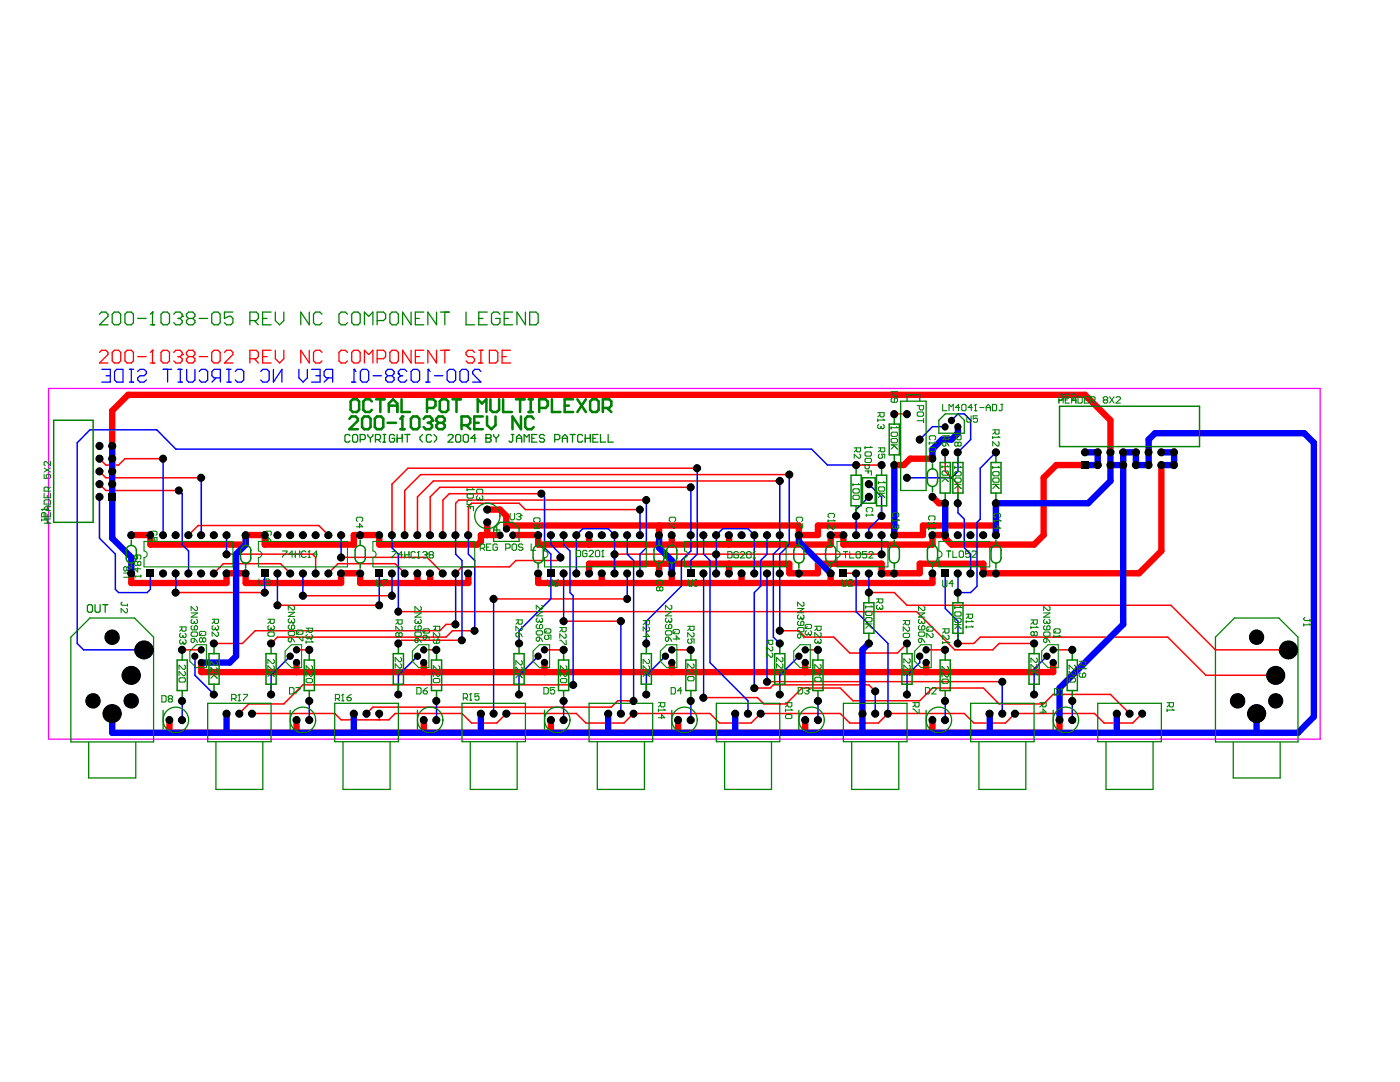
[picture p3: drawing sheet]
<svg xmlns="http://www.w3.org/2000/svg" width="279mm" height="216mm" viewBox="0 0 279 216" stroke-linecap="round" stroke-linejoin="round" font-family="sans-serif">
<g fill="none" stroke="#f00" stroke-width="1.3">
<path d="M22.4 89v-7l3.2-3.2h190.9l5.1 5.1v6.4M186.1 99.1l1.3 1.3h1.2M186.1 91.5h-4.4l-1.3 1.3h-1.9M216.5 92.8h-5.7l-2.5 2.5v11.5l-1.9 1.9h-16.5l-1.3-1.3v-.6h-2.5v1.9h-17.8v-1.9h-2.5v1.9h-58.4v-1.9h-5.1M231.8 92.8v17.1l-4.5 4.5h-31v-1.9h-12.7v1.9h-7.7v-1.9h-12.7v1.9h-5.7v-1.9h-39.9v1.9M26.2 106.8h3.8v1.9h19v-1.9h3.8v1.9h17.8v-1.9h5.1v1.9h19.6l.7-.7v-1.2h3.8M26.2 114.4v1.9h19v-1.9h3.8v1.9h19.1v-1.9h3.8v1.9h21.6v-1.9M83.3 114.4v1.9M85.9 114.4v1.9M97.2 101.7h2.6l1.2 1.3v2.5M97.2 104.2v2.6M101 104.9h58.4v1.9h3.8v-1.9h15.3v1.9h5.7v-1.9h14.6v1.9"/>
<path d="M107.4 114.4v1.9h78.7v-1.9M117.6 106.8v1.9M120.1 114.4v1.9M131.5 104.9v1.9M131.5 112.5v1.9M134.1 106.8v1.9M134.1 114.4v1.9M145.5 106.8v1.9M145.5 112.5v1.9M148 114.4v1.9M165.8 114.4v1.9M40.2 132.2v1.9h170v-1.9"/>
<path d="M59.2 132.2v1.9M84.6 132.2v1.9M108.7 132.2v1.9M134.1 132.2v1.9M160.7 132.2v1.9M184.8 132.2v1.9M33.8 143.6v2.6h177.7v-2.6M59.2 143.6v2.6M84.6 143.6v2.6M109.9 143.6v2.6M135.3 143.6v2.6M160.7 143.6v2.6"/>
<path d="M186.1 143.6v2.6"/>
</g>
<g fill="none" stroke="#f00" stroke-width=".3">
<path d="M19.9 94.1l1.2 1.2h19.1M19.9 96.6l1.2 1.3h14.6M19.9 91.5l1.2 1.3h2.6l1.2-1.3h7.7M108 98.5h-18.3l-1.3 1.3v7M129 99.8h-37.4l-.7 .6v6.4M137.9 97.2h-50.1l-1.9 1.9v7.7M139.1 93.4h-57.7l-3.2 3.2v10.2M155.6 96h-69.1l-3.2 3.1v7.7M157.5 94.7h-73.6l-3.1 3.2v8.9M170.9 92.8h5M178.5 82.6h2.5M188.6 90.3v3.8l2.6 2.5v3.8"/>
<path d="M35.1 118.2h17.7M37.6 106.8l1.9-1.9h24.1l1.9 1.9M42.7 114.4l1.9-1.9h11.4l1.9 1.9M45.2 110.6h17.2l.6 .6v3.2M60.5 118.9h17.7M65.5 114.4l1.9-1.9h11.5l1.9 1.9M68.1 111.2h17.1l3.2 3.2M98.5 119.5h26.7M111.8 111.2l-.6 .6h-8.2l-1.3 1.3h-9.5l-1.3 1.3M122.6 110.6h53.3M127.7 101.7h-22.8l-1.3-1.3h-9.5l-.6 .6v5.8M168.3 114.4h2.6"/>
<path d="M173.4 118.2h5.1l2.5 2.6h52.7l8.9 8.9h14.5M36.4 129.7h3.8M55.4 120.8h20.3M59.2 129.7h2.5M79.5 122h103.4l7.6 7.7h7.6l1.3-1.3h7M84.6 129.7h2.5M90.9 124.6h-1.9l-1.2 1.3h-36.9l-2.5 2.5h-5.7M92.2 127.8h-12.1l-.6 .6M94.7 125.9h-4.4l-1.3 1.2h-33.6l-1.3 1.3M108.7 129.7h3.8M112.5 124h11.4M114.4 136.7h-53.9l-3.9 3.8h-6.9l-1.9 1.9"/>
<path d="M126.4 139.8h-3.1l-1.3 1.3h-47.6l-1.2 1.3M134.1 129.7h3.8M140.4 139.2h10.8l1.2 1.3h4.5l3.2-3.2h7.6l2.5 2.5h13.4l2.5-2.5h10.2l3.1 3.2h8.9l1.9-1.9h11.4l3.8 3.8M150.5 137.3h3.2l.6-.6h19.1l1.3 1.2M153.1 136h46.9M155.6 125.9h3.8l1.3 1.2h5.7l3.2 3.2h9.5l1.9-1.9M160.7 129.7h2.5M184.8 129.7h3.8M191.2 128.4h3.2l1.2-1.3h37.4l7.7 7.6h13.9M210.2 129.7h3.8M50.3 142.4h16.5l1.3 1.2h9.5l1.3-1.2h13.3l1.9 1.9h5l1.9-1.9h14l1.9 1.9h7.6l1.9-1.9h15.3l1.9 1.9h6.3l1.9-1.9h15.9l1.9 1.9h5.7l1.9-1.9h15.2l2 1.9h6.3l1.9-1.9h15.8l1.9 1.9h5.8l1.9-1.9M75.7 142.4v1.2"/>
</g>
<g fill="none" stroke="#f00" stroke-width=".25">
<path d="M19.9 70.3l.4-.4h.8l.4 .4v.4l-1.6 1.7h1.6M22.8 69.9h.9l.4 .4v1.7l-.4 .4h-.9l-.4-.4v-1.7zM25.4 69.9h.8l.4 .4v1.7l-.4 .4h-.8l-.5-.4v-1.7zM27.5 71.2h1.7M30 72.4h.9M30.4 69.9h.1M30.4 69.9v2.5M30.4 69.9l-.4 .4M32.6 69.9h.8l.4 .4v1.7l-.4 .4h-.8l-.5-.4v-1.7zM34.7 70.3l.4-.4h.8l.5 .4v.4M35.5 71.2h.4M35.9 71.2l.5 .4v.4l-.5 .4h-.8l-.4-.4"/>
<path d="M36.4 70.7h.1M36.4 70.7l-.5 .5M37.6 71.2l-.4 .4v.4l.4 .4h.9l.4-.4v-.4l-.4-.4M37.6 71.2l-.4-.5v-.4l.4-.4h.9l.4 .4v.4l-.4 .5M37.6 71.2h.9M39.8 71.2h1.6M42.2 70.3l.5-.4h.8l.4 .4v1.7l-.4 .4h-.8l-.5-.4zM44.8 70.3l.4-.4h.9l.4 .4v.4l-1.7 1.7h1.7M49.9 71.6h1.2l.5-.4v-.9l-.5-.4h-1.2v2.5M50.8 71.6l.8 .8M52.4 71.2h.9M54.1 69.9h-1.7v2.5h1.7"/>
<path d="M54.9 69.9v1.7l.9 .8 .8-.8v-1.7M61.7 69.9v2.5l-1.7-2.5v2.5M64.3 70.3l-.5-.4h-.8l-.4 .4v1.7l.4 .4h.8l.5-.4M69.3 70.3l-.4-.4h-.8l-.5 .4v1.7l.5 .4h.8l.4-.4M70.6 69.9h.9l.4 .4v1.7l-.4 .4h-.9l-.4-.4v-1.7zM72.7 72.4v-2.5l.9 .8 .8-.8v2.5M75.3 71.6h1.2l.5-.4v-.9l-.5-.4h-1.2v2.5M78.2 69.9h.9l.4 .4v1.7l-.4 .4h-.9l-.4-.4v-1.7zM82 69.9v2.5l-1.7-2.5v2.5M82.9 71.2h.8M84.6 69.9h-1.7v2.5h1.7M87.1 69.9v2.5l-1.7-2.5v2.5"/>
<path d="M87.9 69.9h1.8M88.8 69.9v2.5M94.7 70.3l-.4-.4h-.9l-.4 .4v.4l.4 .5h.9l.4 .4v.4l-.4 .4h-.9l-.4-.4M95.5 72.4h.9M95.5 69.9h.9M96 69.9v2.5M97.7 69.9h1.2l.5 .4v1.7l-.5 .4h-1.2zM100.2 71.2h.8M101.9 69.9h-1.7v2.5h1.7"/>
</g>
<g fill="none" stroke="#00f" stroke-width=".3">
<path d="M19.9 99.1v8.3l3.1 3.2v7l.7 .6h5.7l.6-.6v-3.2M32.6 91.5v15.3M35.7 97.9l.7 .6v10.2l1.2 1.2v4.5M40.2 95.3v11.5M108 98.5l.7 .6v10.2l1.2 1.3v8.9l-6.3 6.4v2.5M129 99.8v9.5l-1.3 1.3v3.8M137.9 97.2v12.7l-1.9 1.9v5.2l-7 7v4.4M139.1 93.4v17.2l-1.2 1.2v2.6M155.6 96v13.3l-1.3 1.3v16.5l1.3 1.3M157.5 94.7v14l-1.9 1.9v15.3M170.9 92.8h-5.8l-3.1-3.2h-126.9l-3.8-3.8h-13.4l-2.5 2.5v40.1l1.3 1.3h12M173.4 99.1l-2.5 2.6v5.1"/>
<path d="M173.4 96.6l2.5 2.5v3.9l-2.5 2.5v1.3M188.6 85.1h-2.5l-2.5 2.6M189.9 83.9l1.3-1.3h1.2l1.3 1.3v3.8l-2.5 2.6v3.8l-1.3 1.2h-8.9M198.8 90.3l-3.2 3.1v10.2l-.6 .6v12.8l-1.3 1.2h-2.5v-3.8M35.1 114.4v3.8M45.2 106.8v3.8M52.8 114.4v3.8M55.4 114.4v6.4M60.5 114.4v4.5M68.1 106.8v4.4M75.7 114.4v6.4M78.2 106.8v2.5l1.3 1.3v11.4"/>
<path d="M78.2 114.4v4.5M90.9 106.8v3.8l1.3 1.2v16M90.9 114.4v10.2M93.5 106.8v3.8l1.2 1.2v14.1M98.5 119.5v22.9M109.9 106.8v1.9l1.9 1.9v.6M112.5 106.8v1.9l1.2 1.2v8.3l.7 .7v17.8M112.5 114.4v9.6M115 114.4v-7.6l1.3-1.3h5.1l1.2 1.3v7.6M125.2 106.8v3.8l1.2 1.2v28M125.2 114.4v5.1M127.7 101.7v5.1"/>
<path d="M140.4 106.8v3.8l1.3 1.2v20.4l7.6 7.6v2.6M140.4 114.4v24.8M143 114.4v-7.6l1.2-1.3h5.1l1.2 1.3v7.6M153.1 106.8v3.8l-1.3 1.2v5.2l-1.3 1.2v19.1M153.1 114.4v21.6M170.9 114.4v7.6l6.3 6.4v14M173.4 114.4v3.8M175.9 106.8v3.8M188.6 114.4v7l2.6 2.6v4.4M191.2 100.4v1.9l1.2 1.3v5.7l1.3 1.3v3.8M36.4 139.8v3.8M38.9 130.9v3.8l3.8 3.9"/>
<path d="M57.9 130.9l-3.8 3.8v3.9M61.7 139.8v3.8M83.3 130.9l-3.8 3.8v3.9M87.1 139.8v3.8M107.4 130.9l-3.8 3.8v3.9M112.5 139.8v3.8M123.9 124v18.4M132.8 130.9l-3.8 3.8v3.9M137.9 139.8v3.8M159.4 130.9l-3.8 3.8v3.9M163.2 139.8v3.8M174.7 137.9v4.5"/>
<path d="M183.6 130.9v1.3l-2.6 2.5v3.9M188.6 139.8v3.8M200 136v6.4M208.9 130.9l-2.5 2.6v5.1M214 139.8v3.8"/>
</g>
<g fill="none" stroke="#00f" stroke-width="1.3">
<path d="M22.4 89v18.4l3.8 3.8v3.2M178.5 92.8v14M191.2 85.1v1.3l-1.3 1.3h-1.9l-1.9 1.9v1.9M216.5 90.3h2.6v2.5h-2.6M221.6 90.3v5.7l-4.4 4.4h-18.4v6.4M221.6 92.8h2.6M231.8 90.3h2.5v2.5h-2.5M49 106.8v1.9l-1.9 1.9v20.3l-1.3 1.3h-5.6M131.5 106.8v2.5l2.6 2.5v2.6M159.4 106.8v1.2l6.4 6.4M188.6 100.4v6.4M173.4 128.4l-1.3 1.3v16.5"/>
<path d="M22.4 142.4v3.8h236.6l3.2-3.2v-54.7l-1.9-1.9h-29.8l-1.3 1.3v5.1h-2.5v-2.5h-2.5v34.3l-12.7 12.7v6.3M45.2 142.4v3.8M70.6 142.4v3.8M96 142.4v3.8M121.4 142.4v3.8M146.7 142.4v3.8M197.5 142.4v3.8M222.9 142.4v3.8M250.8 142.4v3.8"/>
</g>
<g fill="none" stroke="#00f" stroke-width=".25">
<path d="M20.3 73.7h1.7v2.5h-1.7M21.2 75h.8M22.9 74.1l.4-.4h1.3v2.5h-1.3l-.4-.4zM25.8 76.2h.9M25.8 73.7h.9M26.2 73.7v2.5M27.5 74.1l.4-.4h.8l.5 .4v.4l-.5 .5h-.8l-.4 .4v.4l.4 .4h.8l.5-.4M32.6 73.7h1.6M33.4 73.7v2.5M35.5 76.2h.9M35.5 73.7h.9M36 73.7v2.5"/>
<path d="M37.3 73.7v2.1l.3 .4h.9l.4-.4v-2.1M39.8 74.1l.4-.4h.8l.4 .4v1.7l-.4 .4h-.8l-.4-.4M43.1 75.4l-.8 .8M44 75.4h-1.3l-.4-.4v-.9l.4-.4h1.3v2.5M45.3 76.2h.8M45.3 73.7h.8M45.7 73.7v2.5M46.9 74.1l.5-.4h.8l.4 .4v1.7l-.4 .4h-.8l-.5-.4M52 74.1l.5-.4h.8l.4 .4v1.7l-.4 .4h-.8l-.5-.4M54.6 73.7v2.5l1.7-2.5v2.5M59.6 73.7v1.7l.9 .8 .8-.8v-1.7M62.2 73.7h1.7v2.5h-1.7"/>
<path d="M63 75h.9M65.6 75.4l-.9 .8M66.4 75.4h-1.3l-.4-.4v-.9l.4-.4h1.3v2.5M70.2 76.2h.8M70.7 73.7h.1M70.7 73.7v2.5M70.7 73.7l.3 .4M72.3 73.7h.9l.4 .4v1.7l-.4 .4h-.9l-.4-.4v-1.7zM74.5 75h1.6M77.4 75l-.4 .4v.4l.4 .4h.8l.5-.4v-.4l-.5-.4M77.4 75l-.4-.5v-.4l.4-.4h.8l.5 .4v.4l-.5 .5M77.4 75h.8"/>
<path d="M79.5 74.5h.1M79.5 74.5l.4 .5M79.9 75l-.4 .4v.4l.4 .4h.9l.4-.4M79.9 75h.4M81.2 74.1l-.4-.4h-.9l-.4 .4v.4M82 74.1l.5-.4h.8l.4 .4v1.7l-.4 .4h-.8l-.5-.4zM85 76.2h.9M85.4 73.7h.1M85.4 73.7v2.5M85.4 73.7l.5 .4M86.7 75h1.7M89.2 74.1l.5-.4h.8l.4 .4v1.7l-.4 .4h-.8l-.5-.4z"/>
<path d="M92.2 73.7h.8l.5 .4v1.7l-.5 .4h-.8l-.4-.4v-1.7zM96 74.1l-.4-.4h-.9l-.4 .4v.4l1.7 1.7h-1.7"/>
</g>
<g fill="none" stroke="#008000" stroke-width=".25">
<path d="M19.9 62.7l.4-.4h.8l.4 .4v.4l-1.6 1.7h1.6M22.8 62.3h.9l.4 .4v1.7l-.4 .4h-.9l-.4-.4v-1.7zM25.4 62.3h.8l.4 .4v1.7l-.4 .4h-.8l-.5-.4v-1.7zM27.5 63.5h1.7M30 64.8h.9M30.4 62.3h.1M30.4 62.3v2.5M30.4 62.3l-.4 .4M32.6 62.3h.8l.4 .4v1.7l-.4 .4h-.8l-.5-.4v-1.7zM34.7 62.7l.4-.4h.8l.5 .4v.4M35.5 63.5h.4M35.9 63.5l.5 .5v.4l-.5 .4h-.8l-.4-.4"/>
<path d="M36.4 63.1h.1M36.4 63.1l-.5 .4M37.6 63.5l-.4 .5v.4l.4 .4h.9l.4-.4v-.4l-.4-.5M37.6 63.5l-.4-.4v-.4l.4-.4h.9l.4 .4v.4l-.4 .4M37.6 63.5h.9M39.8 63.5h1.6M42.2 62.7l.5-.4h.8l.4 .4v1.7l-.4 .4h-.8l-.5-.4zM46.5 62.3h-1.7v1.2l.9-.4h.4l.4 .4v.9l-.4 .4h-.9l-.4-.4M49.9 64h1.2l.5-.5v-.8l-.5-.4h-1.2v2.5M50.8 64l.8 .8M52.4 63.5h.9M54.1 62.3h-1.7v2.5h1.7"/>
<path d="M54.9 62.3v1.7l.9 .8 .8-.8v-1.7M61.7 62.3v2.5l-1.7-2.5v2.5M64.3 62.7l-.5-.4h-.8l-.4 .4v1.7l.4 .4h.8l.5-.4M69.3 62.7l-.4-.4h-.8l-.5 .4v1.7l.5 .4h.8l.4-.4M70.6 62.3h.9l.4 .4v1.7l-.4 .4h-.9l-.4-.4v-1.7zM72.7 64.8v-2.5l.9 .8 .8-.8v2.5M75.3 64h1.2l.5-.5v-.8l-.5-.4h-1.2v2.5M78.2 62.3h.9l.4 .4v1.7l-.4 .4h-.9l-.4-.4v-1.7zM82 62.3v2.5l-1.7-2.5v2.5M82.9 63.5h.8M84.6 62.3h-1.7v2.5h1.7M87.1 62.3v2.5l-1.7-2.5v2.5"/>
<path d="M87.9 62.3h1.8M88.8 62.3v2.5M93 62.3v2.5h1.7M95.5 63.5h.9M97.2 62.3h-1.7v2.5h1.7M99.8 62.7l-.4-.4h-.9l-.4 .4v1.7l.4 .4h.9l.4-.4v-.9h-.9M100.6 63.5h.9M102.3 62.3h-1.7v2.5h1.7M104.9 62.3v2.5l-1.7-2.5v2.5M105.7 62.3h1.3l.4 .4v1.7l-.4 .4h-1.3zM17.7 120.6h.5l.3 .3v1l-.3 .3h-.5l-.3-.3v-1zM19 120.6v1.3l.2 .3h.5l.3-.3v-1.3"/>
<path d="M20.5 120.6h1M21 120.6v1.6"/>
</g>
<g fill="none" stroke="#008000" stroke-width=".51">
<path d="M70.4 79.7h.8l.5 .4v1.7l-.5 .4h-.8l-.4-.4v-1.7zM75.1 79.7h1.7M75.9 79.7v2.5M80.1 79.7v2.5h1.7M88.2 79.7h.8l.5 .4v1.7l-.5 .4h-.8l-.4-.4v-1.7zM90.3 79.7h1.7M91.1 79.7v2.5M97.9 79.7v2.1l.4 .4h.8l.5-.4v-2.1M100.4 79.7v2.5h1.8M103 79.7h1.7M103.8 79.7v2.5M105.5 79.7h.8"/>
<path d="M105.9 79.7v2.5M110.2 79.7v2.5h1.6M114.4 79.7h-1.7v2.5h1.7M115.2 79.7l1.7 2.5M116.9 79.7l-1.7 2.5M118.2 79.7h.8l.5 .4v1.7l-.5 .4h-.8l-.4-.4v-1.7zM69.7 83.6l.4-.5h.9l.4 .5v.3l-1.7 1.7h1.7M72.7 83.1h.8l.5 .5v1.6l-.5 .4h-.8l-.4-.4v-1.6zM74.2 80.1l-.4-.4h-.9l-.4 .4v1.7l.4 .4h.9l.4-.4M75.2 83.1h.9l.4 .5v1.6l-.4 .4h-.9l-.4-.4v-1.6zM77.3 84.4h1.7M77.6 82.2v-1.7l.8-.8 .9 .8v1.7"/>
<path d="M77.6 80.9h1.7M79.9 85.6h.8M80.3 83.1v2.5M85.2 81.4h1.3l.4-.5v-.8l-.4-.4h-1.3v2.5M95.3 82.2v-2.5l.9 .8 .9-.8v2.5M105.5 82.2h.8M107.6 81.4h1.3l.4-.5v-.8l-.4-.4h-1.3v2.5M112.7 80.9h.8M120.3 81.4h1.3l.4-.5v-.8l-.4-.4h-1.3v2.5M121.2 81.4l.8 .8"/>
</g>
<circle cx="80.3" cy="83.1" r=".25" fill="#008000"/>
<path d="M80.3 83.1l-.4 .5M82.4 83.1h.9l.4 .5v1.6l-.4 .4h-.9l-.4-.4v-1.6zM84.5 83.6l.5-.5h.8l.4 .5v.3" fill="none" stroke="#008000" stroke-width=".51"/>
<circle cx="86.2" cy="83.9" r=".25" fill="#008000"/>
<g fill="none" stroke="#008000" stroke-width=".51">
<path d="M85.4 84.4h.4M85.8 84.4l.4 .4v.4l-.4 .4h-.8l-.5-.4M86.2 83.9l-.4 .5M87.5 84.4h.8M87.5 84.4l-.4 .4v.4l.4 .4h.8l.5-.4v-.4l-.5-.4M87.5 84.4l-.4-.5v-.3l.4-.5h.8l.5 .5v.3l-.5 .5M92.1 84.8h1.3l.5-.4v-.8l-.5-.5h-1.3v2.5M93 84.8l.9 .8M94.7 84.4h.8M96.4 83.1h-1.7v2.5h1.7M97.2 83.1v1.7l.9 .8 .8-.8v-1.7M104 83.1v2.5l-1.7-2.5v2.5"/>
<path d="M106.5 83.6l-.4-.5h-.9l-.4 .5v1.6l.4 .4h.9l.4-.4"/>
</g>
<g fill="none" stroke="#008000" stroke-width=".25">
<path d="M69.8 87l-.2-.3h-.5l-.3 .3v1l.3 .2h.5l.2-.2M70.6 86.7h.5l.3 .3v1l-.3 .2h-.5l-.2-.2v-1zM71.9 87.7h.7l.3-.2v-.5l-.3-.3h-.7v1.5M73.4 86.7v.3l.5 .5M73.9 87.5v.7M74.4 86.7v.3l-.5 .5M74.9 87.7h.8l.2-.2v-.5l-.2-.3h-.8v1.5M75.4 87.7l.5 .5M76.5 86.7h.5M76.5 88.2h.5M76.7 86.7v1.5M78.7 87l-.2-.3h-.5l-.3 .3v1l.3 .2h.5l.2-.2v-.5h-.5"/>
<path d="M79.2 87.5h1.1M79.2 86.7v1.5M80.3 86.7v1.5M80.8 86.7h1M81.3 86.7v1.5M84.3 86.7l-.5 .5v.5l.5 .5M86.1 87l-.2-.3h-.6l-.2 .3v1l.2 .2h.6l.2-.2M86.6 86.7l.5 .5v.5l-.5 .5M89.4 87l.3-.3h.5l.2 .3v.2l-1 1h1M91.2 86.7h.5l.2 .3v1l-.2 .2h-.5l-.3-.2v-1zM92.7 86.7h.5l.3 .3v1l-.3 .2h-.5l-.2-.2v-1zM95 87.5h-1l.7-.8v1.5"/>
<path d="M97 87.5h.1M97 86.7h.7l.3 .3v.2l-.3 .3 .3 .2v.3l-.3 .2h-.7zM97 87.5h.7M98.5 86.7v.3l.5 .5M99 87.5v.7M99.5 86.7v.3l-.5 .5M102.1 86.7h.5M102.3 86.7v1.3l-.2 .2h-.3l-.2-.2M103.1 87.5h1M103.1 88.2v-1l.5-.5 .5 .5v1M104.6 88.2v-1.5l.5 .5 .5-.5v1.5M106.1 87.5h.5"/>
<path d="M107.1 86.7h-1v1.5h1M108.7 87l-.3-.3h-.5l-.2 .3v.2l.2 .3h.5l.3 .2v.3l-.3 .2h-.5l-.2-.2M110.7 87.7h.8l.2-.2v-.5l-.2-.3h-.8v1.5M112.2 87.5h1M112.2 88.2v-1l.5-.5 .5 .5v1M113.7 86.7h1.1M114.3 86.7v1.5M116.3 87l-.3-.3h-.5l-.2 .3v1l.2 .2h.5l.3-.2M116.8 87.5h1M116.8 86.7v1.5M117.8 86.7v1.5M118.3 87.5h.5"/>
<path d="M119.3 86.7h-1v1.5h1M119.8 86.7v1.5h1.1M121.4 86.7v1.5h1M179.7 80.1h5.1v17.8h-5.1zM181 80.1v-1.3h2.6v1.3M188.6 82.6h2.6l1.2 1.3v2.5h-5v-2.5zM98.5 105.7h1.3M99.1 105.1v1.3M99.8 104.2h2.5l1.3 1.3v2.5h-5.1v-2.5zM17.9 123.3h8.9l3.8 3.8v20.9h-16.5v-20.9zM242.6 127.1l3.8-3.8h8.8l3.8 3.8v20.9h-16.4zM17.7 148.1v7.1h9.4v-7.1"/>
<path d="M32.6 141.7v3.8M41.4 140.3h12.7v7.7h-12.7zM43.1 148v9.5h9.4v-9.5M57.9 141.7v3.8M66.8 140.3h12.7v7.7h-12.7zM68.5 148v9.5h9.4v-9.5M83.3 141.7v3.8M92.2 140.3h12.7v7.7h-12.7zM93.9 148v9.5h9.3v-9.5M108.7 141.7v3.8M117.6 140.3h12.7v7.7h-12.7zM119.2 148v9.5h9.4v-9.5"/>
<path d="M134.1 141.7v3.8M143 140.3h12.6v7.7h-12.6zM144.6 148v9.5h9.4v-9.5M159.4 141.7v3.8M168.3 140.3h12.7v7.7h-12.7zM170 148v9.5h9.4v-9.5M184.8 141.7v3.8M193.7 140.3h12.7v7.7h-12.7zM195.4 148v9.5h9.3v-9.5M210.2 141.7v3.8M219.1 140.3h12.7v7.7h-12.7zM220.7 148v9.5h9.4v-9.5"/>
<path d="M246.1 148.1v7.1h9.4v-7.1"/>
<circle cx="97.3" cy="103" r="2.52"/>
<circle cx="35.1" cy="143.7" r="2.55"/>
<circle cx="60.4" cy="143.7" r="2.55"/>
<circle cx="85.8" cy="143.7" r="2.55"/>
<circle cx="111.2" cy="143.7" r="2.55"/>
<circle cx="136.6" cy="143.7" r="2.55"/>
<circle cx="162" cy="143.7" r="2.55"/>
<circle cx="187.4" cy="143.7" r="2.55"/>
<circle cx="212.7" cy="143.7" r="2.55"/>
</g>
<path d="M9.7 77.5h253.8v70h-253.8z" fill="none" stroke="#f0f" stroke-width=".25"/>
<g fill="none" stroke="#008000" stroke-width=".3">
<path d="M10.7 83.9h7.9v20.3h-7.9zM169.8 94.8h2.1v6.1h-2.1zM170.9 92.8v2M172.1 95.3h2.6v5.1h-2.6zM174.9 94.8h2.1v6.1h-2.1zM175.9 92.8v2M177.5 84.6h2v6.2h-2zM178.5 82.6v2M178.5 90.8v2M185.3 94a1.03 1.03 0 0 1 1.1-.4 1.03 1.03 0 0 1 .7 1v1.5a1.02 1.02 0 0 1-1 1 1.02 1.02 0 0 1-1-1v-1.5zM186.1 92.5v1.1M186.1 97.1v1"/>
<path d="M187.6 92.3h2.1v6.1h-2.1zM188.6 90.3v2M188.6 98.4v2M190.2 92.3h2v6.1h-2zM191.2 90.3v2M191.2 98.4v2M197.8 92.3h2v6.1h-2zM198.8 90.3v2M198.8 98.4v2M211.5 81.1h27.9v8h-27.9zM25.2 109.8v1.6a1.02 1.02 0 0 0 1 1 1.02 1.02 0 0 0 1-1v-1.6M25.2 109.9a1.02 1.02 0 0 1 1-1.1 1.02 1.02 0 0 1 1 1.1"/>
<path d="M26.2 107.8v1M26.2 112.4v1M48 109.8v1.5M48 111.4a1.02 1.02 0 0 0 1.1 1 1.02 1.02 0 0 0 1-1M48 109.9a1.02 1.02 0 0 1 1.1-1.1 1.02 1.02 0 0 1 1 1.1M49 107.8v1M49 112.4v1M50 109.8v1.5M70.9 109.8v1.6a1.04 1.04 0 0 0 1 .9 1.04 1.04 0 0 0 1-.9M70.9 109.9a1.04 1.04 0 0 1 1-1.1 1.04 1.04 0 0 1 1 1.1M71.9 107.8v1M71.9 112.4v1"/>
<path d="M72.9 109.8v1.5M106.4 109.8v1.5M106.4 111.4a1.02 1.02 0 0 0 1 1 1.02 1.02 0 0 0 1.1-1M106.4 109.9a1.02 1.02 0 0 1 1-1.1 1.02 1.02 0 0 1 1.1 1.1M107.4 107.8v1M107.4 112.4v1M108.4 109.8v1.5M130.5 109.9a1.02 1.02 0 0 1 1-1.1 1.02 1.02 0 0 1 1 1.1M130.5 109.8v1.6a1.02 1.02 0 0 0 1 1 1.02 1.02 0 0 0 1-1v-1.6M131.5 107.8v1M131.5 112.4v1M133.1 109.8v1.6a1.02 1.02 0 0 0 1 1 1.02 1.02 0 0 0 1-1v-1.6"/>
<path d="M133.1 109.9a1.02 1.02 0 0 1 1-1.1 1.02 1.02 0 0 1 1 1.1M134.1 107.8v1M134.1 112.4v1M158.4 109.8v1.5M158.5 109.9a1.02 1.02 0 0 1 1-1.1 1.02 1.02 0 0 1 1 1.1M158.5 111.4a1.02 1.02 0 0 0 1 1 1.02 1.02 0 0 0 1-1M159.4 107.8v1M159.4 112.4v1M160.4 109.8v1.5M164.8 109.8v1.5M164.8 111.4a1.02 1.02 0 0 0 1 1 1.02 1.02 0 0 0 1-1M164.8 109.9a1.02 1.02 0 0 1 1-1.1 1.02 1.02 0 0 1 1 1.1"/>
<path d="M165.8 107.8v1M165.8 112.4v1M166.8 109.8v1.5M170.9 100.9v2.1M173.4 118.2v2.1M175.9 100.9v2.1M177.5 109.9a1.02 1.02 0 0 1 1-1.1 1.02 1.02 0 0 1 1 1.1M177.5 109.8v1.6a1.02 1.02 0 0 0 1 1 1.02 1.02 0 0 0 1-1v-1.6M178.5 107.8v1M178.5 112.4v1M185.1 109.8v1.6a1.02 1.02 0 0 0 1 1 1.02 1.02 0 0 0 1-1v-1.6M185.1 109.9a1.02 1.02 0 0 1 1-1.1 1.02 1.02 0 0 1 1 1.1"/>
<path d="M186.1 107.8v1M186.1 112.4v1M191.2 118.2v2.1M197.8 109.9a1.02 1.02 0 0 1 1-1.1 1.02 1.02 0 0 1 1 1.1M197.8 109.8v1.6a1.02 1.02 0 0 0 1 1 1.02 1.02 0 0 0 1-1M198.8 107.8v1M198.8 112.4v1M199.8 109.8v1.5M35.3 131.7h2.1v6.1h-2.1zM36.4 129.7v2M36.4 137.8v2M41.7 130.4h2v6.1h-2z"/>
<path d="M42.7 128.4v2M42.7 136.5v2.1M53.1 130.4h2v6.1h-2zM54.1 128.4v2M54.1 136.5v2.1M60.7 131.7h2v6.1h-2zM61.7 129.7v2M61.7 137.8v2M78.5 130.4h2v6.1h-2zM79.5 128.4v2M79.5 136.5v2.1M86.1 131.7h2v6.1h-2z"/>
<path d="M87.1 129.7v2M87.1 137.8v2M102.6 130.4h2v6.1h-2zM103.6 128.4v2M103.6 136.5v2.1M111.5 131.7h2v6.1h-2zM112.5 129.7v2M112.5 137.8v2M128 130.4h2v6.1h-2zM129 128.4v2M129 136.5v2.1M136.9 131.7h2v6.1h-2z"/>
<path d="M137.9 129.7v2M137.9 137.8v2M154.6 130.4h2v6.1h-2zM155.6 128.4v2M155.6 136.5v2.1M162.2 131.7h2.1v6.1h-2.1zM163.2 129.7v2M163.2 137.8v2M172.4 120.3h2v6.1h-2zM173.4 126.4v2M180 130.4h2v6.1h-2zM181 128.4v2"/>
<path d="M181 136.5v2.1M187.6 131.7h2.1v6.1h-2.1zM188.6 129.7v2M188.6 137.8v2M190.2 120.3h2v6.1h-2zM191.2 126.4v2M205.4 130.4h2v6.1h-2zM206.4 128.4v2M206.4 136.5v2.1M213 131.7h2v6.1h-2zM214 129.7v2M214 137.8v2"/>
</g>
<g fill="none" stroke="#008000" stroke-width=".21">
<path d="M177.8 78.1h1.3v.7l-.2 .2h-.4l-.2-.2v-.7M178.1 79.4l-.3 .2v.5l.3 .2h.8l.2-.2v-.5l-.4-.2-.2 .2v.7M178.3 78.6l-.5 .4M211.3 79.2v1.2M211.3 79.8h.9M211.8 78.7h.4M212 78.7v1l-.2 .2-.5-.2M212.2 79.2v1.2M212.6 79.8h.4M212.6 79.2h.8M212.6 79.5h.6l.2-.2v-.5l-.2-.1h-.6v1.7h.8M213.9 79.8h.8"/>
<path d="M213.9 78.8l.2-.1h.4l.2 .1v.3l-.8 .8h.8M215.1 79.2h.7l.2 .1v.9l-.2 .2h-.7zM216.4 79.8h.4M217.3 79.2h-.9v1.2h.9M217.7 80h.6l.2-.2v-.5l-.2-.1h-.6v1.2M218.1 80l.4 .4M220.4 79.8h.4M220.4 79.8l-.2-.2v-.3l.2-.1 .7 .1v.3l-.3 .2M220.4 79.8l-.2 .2v.2l.2 .2h.4l.3-.2v-.2l-.3-.2M221.4 79.2l.9 1.2M222.3 79.2l-.9 1.2M222.7 79.3l.3-.1 .6 .1v.3l-.9 .8h.9"/>
<path d="M8.8 94.7v.8h.6l-.2-.5v-.2l.2-.1h.5l.2 .1v.5l-.2 .2M8.8 98.5v.8h1.3v-.8M8.8 93.4l1.3 .8M9 99.7h.9l.2 .2v.7h-1.3v-.7zM9.4 98.8v.5M9.7 98v-.6l-.3-.2h-.4l-.2 .2v.6h1.3M10.1 92.1v.8l-.9-.8h-.2l-.2 .2v.5l.2 .1M10.1 97.2l-.4 .4M10.1 93.4l-1.3 .8M93.2 97.5v.4M93.2 97.7h1.3M93.4 98.6h.9l.2 .2v.4l-.2 .2h-.9l-.2-.2v-.4z"/>
<path d="M94.1 99.8h-.7l-.2 .2v.7h.9M94.3 97.5l.2 .2M94.5 97.7h.1M95.3 98.9l-.2 .2v.4l.2 .2h.2l.2-.2M95.3 98.5l-.2-.2v-.5l.2-.2h.9l.2 .2v.5l-.2 .2M95.7 99.5l.3 .2M95.7 99.3v.2M96 99.7h.1M96.2 98.9l.2 .2v.4l-.2 .2h-.2M170.2 96.5v.4M170.2 97.7l.2-.2h.9l.2 .2v.5l-.2 .2h-.9l-.2-.2zM170.2 96.7h1.3"/>
<path d="M170.4 98.8h.9l.2 .2v.4l-.2 .3h-.9l-.2-.3v-.4zM170.5 89.4h1.2v.6l-.2 .2h-.4l-.2-.2v-.6M170.9 89.8l-.4 .4M171.3 96.5l.2 .2M171.5 96.7h.1M171.5 90.6l.2 .2v.5l-.2 .1h-.2l-.8-.8v.8M172.2 92.7h1.3v.6l-.2 .3h-.5l-.2-.3v-.6M172.6 90.4l.2-.2h.9l.2 .2v.4l-.2 .2h-.9l-.2-.2zM172.6 91.7l.2-.3h.9l.2 .3v.4l-.2 .2h-.9l-.2-.2zM172.6 89.1v.4M172.6 89.3h1.3M172.6 94h1.3v.8"/>
<path d="M173.3 94v.4M173.7 89.1l.2 .2M173.9 89.3h.1M175.2 82.3h1.2v.7l-.2 .2h-.4l-.2-.2v-.7M175.2 83.6v.5M175.2 83.8h1.2M175.3 89.4h1.3v.6l-.2 .2h-.5l-.2-.2v-.6M175.3 96.1v.4M175.3 96.3h1.3M175.3 98.4h1.3M175.4 84.7l-.2 .2v.4l.2 .2 .4-.2M175.5 97.2h.9l.2 .2v.4l-.2 .2h-.9l-.2-.2v-.4z"/>
<path d="M175.5 90.6l-.2 .2v.5l.2 .1h.4l.2-.1-.2-.7h.7v.8M175.6 82.8l-.4 .4M175.7 98.4l.9 .9M175.7 89.8l-.4 .4M175.8 85.3l.2 .2M175.8 85.1v.2M175.9 98.6l-.6 .7M176 85.5h.1M176.2 83.6l.2 .2M176.2 84.7l.2 .2v.4l-.4 .2M176.4 96.1l.2 .2M176.4 83.8h.1"/>
<path d="M176.6 96.3h.1M177.8 86.4l.3-.2h.8l.2 .2v.5l-.2 .2h-.8l-.3-.2zM177.8 87.7l.3-.2h.8l.2 .2v.4l-.2 .2h-.8l-.3-.2zM177.8 85.1v.5M177.8 85.3h1.3M177.8 88.8h1.3M178.3 88.8l.8 .8M178.5 89l-.7 .6M178.9 85.1l.2 .2M179.1 85.3h.1M183 80.9h1.3v.7l-.2 .2h-.4l-.2-.2v-.7M183 83.9h1.3"/>
<path d="M183.3 82.2h.8l.2 .2v.4l-.2 .3h-.8l-.3-.3v-.4zM184.3 83.5v.8M185.5 89.5l.2-.2h.8l.2 .2v.4l-.2 .2h-.8l-.2-.2zM185.5 88.2v.4M185.5 88.4h1.2M185.7 87.8l-.2-.2v-.5l.2-.1h.8l.2 .1v.5l-.2 .2M186.5 88.2l.2 .2M186.7 88.4h.1M188 92.9v.4M188 94.2l.2-.2h.9l.2 .2v.4l-.2 .2h-.9l-.2-.2zM188 93.1h1.3M188 95.2h1.3"/>
<path d="M188.1 87h1.3v.6l-.2 .2h-.4l-.2-.2v-.6M188.1 80.7v1.3h.9M188.1 88.4l.2-.2h.5v.7l-.5 .1-.2-.1zM188.4 95.2l.9 .9M188.6 87.4l-.5 .4M188.6 95.5l-.6 .6M188.8 88.2l.6 .8M189.1 92.9l.2 .2M189.3 93.1h.1M189.4 82v-1.3l.4 .5 .4-.5v1.3M190.5 93.3h1.3M190.5 94.3l.3-.2h.8l.2 .2v.4l-.2 .3h-.8l-.3-.3z"/>
<path d="M190.5 96.6h1.3M190.5 93v.5M190.5 87h1.3v.6l-.2 .2h-.4l-.2-.2v-.6M190.8 95.4h.8l.2 .2v.4l-.2 .2h-.8l-.3-.2v-.4zM191 87.4l-.5 .4M191 96.6l.8 .9M191.2 88.4l-.2-.2-.5 .2v.5l.3 .1 .4-.1M191.2 88.4l.2-.2 .4 .2v.5l-.2 .1-.4-.1M191.2 96.9l-.7 .6M191.2 88.4v.5M191.5 81.3h-.8l.6-.6v1.3M191.6 93l.2 .3"/>
<path d="M191.8 93.3h.1M192.2 80.7h.4l.2 .2v.9l-.2 .2h-.4l-.3-.2v-.9zM193 83v1.1l.2 .1h.4l.2-.1v-1.1M194.1 81.3h-.9l.6-.6v1.3M194.5 82h.4M194.7 80.7h.1M194.7 80.7v1.3M194.7 80.7l-.2 .2M195.1 83h-.9v.6l.7-.2 .2 .2v.5l-.2 .1h-.5l-.2-.1M195.5 81.3h.9M196.8 81.3h.9M196.8 82v-.8l.4-.5 .5 .5v.8"/>
<path d="M198.1 80.7h.6l.2 .2v.9l-.2 .2h-.6zM198.1 94.3l.3-.2h.8l.2 .2v.4l-.2 .3h-.8l-.3-.3zM198.1 87.1v.4M198.1 93v.5M198.1 95.6l.3-.2h.8l.2 .2v.4l-.2 .2h-.8l-.3-.2zM198.1 93.3h1.3M198.1 85.8h1.3v.6l-.2 .2h-.4l-.2-.2v-.6M198.1 96.6h1.3M198.1 87.2h1.3M198.6 96.6l.8 .9-.6-.6-.7 .6M198.6 86.2l-.5 .4M199.2 88.1l.2 .2v.5l-.2 .2h-.2l-.9-.9v.9"/>
<path d="M199.2 93l.2 .3M199.2 87.1l.2 .1M199.4 93.3h.1M199.4 87.2h.1M199.8 80.7h.4M200 80.7v1.1l-.2 .2-.5-.2M213.9 80.4v-.8l.4-.4 .4 .4v.8M8.3 101.6h.1M8.3 103.5v.4M8.3 103.8h1.1l.2 .1v.3l-.2 .2M8.3 101.6l.2 .3M8.3 101.6h1.3"/>
<path d="M8.8 104.4h1.3M8.8 103.5h1.3M8.8 102.3v.8M9.4 101v.9M9.4 102.7v.4M9.4 103.5v.9M9.6 101.4v.5M10.1 102.3v.8h-1.8v-.6l.2-.2h.4l.2 .2v.6M10.1 101h-.9l-.4 .4 .4 .5h.9M24.7 114.3h1l.3 .3v.4l-.3 .2h-1M25.3 113.3l.2-.2 .5 .2v.4l-.3 .2-.4-.2M25.3 113.3l-.2-.2-.4 .2v.4l.2 .2 .4-.2"/>
<path d="M25.3 113.3v.4M26.8 115h.1M26.8 115h1.3M26.8 115l.3 .2M27.5 110.7v.7l-.2 .2-.5-.2v-.4l.3-.3h.8l.2 .3v.4l-.2 .2M27.5 112.2l.2-.2h.2l.2 .2v.4l-.2 .3-.4-.3M27.5 113.3v.8l-.7-.6h1.3M27.5 112.2v.4M27.5 112.2l-.2-.2-.5 .2v.4l.3 .3h.2l.2-.3M28.1 114.8v.4M28.7 111.2v1.9h17.8v-5.1h-17.8v1.9a.66 .66 0 0 1 .7 .7 .66 .66 0 0 1-.7 .7M30.3 106.8l-.2-.2v-.4l.2-.2h.8l.2 .2v.4l-.2 .2"/>
<path d="M30.3 107.3l-.2 .1v.5l.2 .2h.4l.2-.2-.2-.6h.6v.8M51.6 109.9v-1.9h17.7v5.1h-17.7v-1.9M51.6 109.9a.66 .66 0 0 1 .6 .7 .66 .66 0 0 1-.6 .7M51.7 115.5v1.1l.2 .2h.4l.3-.2v-1.1M52.9 107.4l.2-.1h.5v.6l-.5 .2-.2-.2zM53.1 106.8l-.2-.2v-.4l.2-.2h.9l.1 .2v.4l-.1 .2M53.6 107.3l.5 .8M53.8 116.2h-.6l-.2-.2v-.3l.2-.2h.4l.2 .2v.9l-.2 .2h-.4l-.2-.2M56.4 109.9h.9v.3l-.9 .8v.2M58.5 110.6h-.8l.6-.7v1.3M58.9 110.6h.9M58.9 109.9v1.3"/>
<path d="M59.8 109.9v1.3M61.1 110.2l-.3-.3h-.3l-.3 .3v.8l.3 .2 .6-.2M61.5 111.2h.4M61.7 109.9h.1M61.7 109.9v1.3M61.7 109.9l-.2 .3M63.4 110.6h-.9l.7-.7v1.3M71.1 105.1h1.3l-.6-.6v.8M71.3 104.1l-.2-.3v-.4l.2-.2h.9l.2 .2v.4l-.2 .3M74.4 111.2v1.9h20.3v-5.1h-20.3v1.9a.66 .66 0 0 1 .7 .7 .66 .66 0 0 1-.7 .7M75.2 115.7v1.1l.2 .2h.4l.2-.2v-1.1M76.5 115.7h.8v.2l-.8 .9v.2"/>
<path d="M78.2 110.1h.9v.2l-.9 .9v.1M80.3 110.7h-.8l.6-.6v1.2M80.8 110.7h.8M80.8 110.1v1.2M81.6 110.1v1.2M82.9 110.3l-.2-.2h-.4l-.3 .2v.9l.3 .1h.4l.2-.1M83.3 111.3h.4M83.5 110.1h.1M83.5 110.1v1.2M83.5 110.1l-.2 .2M84.4 110.3l.2-.2h.4l.2 .2v.2M84.8 110.7h.2"/>
<path d="M85 110.7l.2 .2v.3l-.2 .1h-.4l-.2-.1M85.2 110.5h.1M85.2 110.5l-.2 .2M85.9 110.7l-.3-.2v-.2l.3-.2h.4l.2 .2v.2l-.2 .2M85.9 110.7l-.3 .2v.3l.3 .1h.4l.2-.1v-.3l-.2-.2M85.9 110.7h.4M93.2 101.1h1.3v.8M93.9 101.1v.4M95.8 109.4h.7l.2-.2v-.4l-.2-.3h-.7v1.3M96.3 109.4l.4 .4M97.1 109.2h.5M98 108.5h-.9v1.3h.9"/>
<path d="M99.3 108.8l-.3-.3h-.4l-.2 .3v.8l.2 .2h.4l.3-.2v-.4h-.5M100.9 109.4h.7l.2-.2v-.4l-.2-.3h-.7v1.3M101.8 102.4v1.1l.3 .2h.3l.3-.2v-1.1M102.2 108.8l.2-.3h.4l.3 .3v.8l-.3 .2h-.4l-.2-.2zM103.1 102.7l.2-.3h.4l.3 .3v.2M103.5 103.1h.2M103.7 103.1l.3 .2v.2l-.3 .2h-.4l-.2-.2M104 102.9h.1M104 102.9l-.3 .2M104.4 108.8l-.3-.3h-.4l-.2 .3v.2l.2 .2h.4l.3 .2v.2l-.3 .2h-.4l-.2-.2M106 108.5v1.3h.9M106.8 104.2l-.3-.2v-.5l.3-.2h.8l.2 .2v.5l-.2 .2"/>
<path d="M106.8 104.6l-.3 .2v.4l.3 .3h.8l.2-.3v-.4l-.2-.2-.5 .2v.7M108.7 109.9v-1.9h20.3v5.1h-20.3v-1.9M108.7 109.9a.66 .66 0 0 1 .6 .7 .66 .66 0 0 1-.6 .7M109.3 115.7v1.1l.3 .2h.3l.3-.2v-1.1M110.6 116.3h.6l.3 .2v.3l-.3 .2h-.4l-.2-.2zM111.5 115.7l-.5 .2-.4 .4M115 109.8h.7l.2 .2v.9l-.2 .2h-.7zM117.1 110l-.2-.2h-.4l-.2 .2v.9l.2 .2h.4l.2-.2v-.5h-.4M117.6 110l.2-.2h.4l.2 .2v.3l-.8 .8h.8M119 109.8h.5l.2 .2v.9l-.2 .2h-.5l-.2-.2v-.9zM120.1 111.1h.4M120.3 109.8h.1"/>
<path d="M120.3 109.8v1.3M120.3 109.8l-.2 .2M131.2 116.6l-.2-.1v-.5l.2-.2h.9l.2 .2v.5l-.2 .1M131.7 117.3l-.3-.2-.4 .2v.4l.2 .2 .5-.2M131.7 117.3l.2-.2 .4 .2v.4l-.2 .2-.4-.2M131.7 117.3v.4M133.8 104.1l-.2-.3v-.4l.2-.2h.8l.2 .2v.4l-.2 .3M134.6 104.5l.2 .2v.4l-.2 .2h-.2l-.8-.8v.8M136.6 111.2v1.9h20.3v-5.1h-20.3v1.9a.66 .66 0 0 1 .6 .7 .66 .66 0 0 1-.6 .7M137.4 115.7v1.1l.2 .2h.4l.2-.2v-1.1M138.6 117h.5M138.9 115.7h.1"/>
<path d="M138.9 115.7v1.3M138.9 115.7l-.3 .2M145.2 110.1h.7l.2 .2v.9l-.2 .1h-.7zM147.4 110.3l-.3-.2h-.4l-.2 .2v.9l.2 .1 .7-.1v-.5h-.5M147.7 110.3l.3-.2h.4l.2 .2v.2l-.9 .8h.9M149 110.3l.3-.2h.3l.3 .2v.9l-.3 .1-.6-.1zM150.3 111.3h.4M150.5 110.1h.1M150.5 110.1v1.2M150.5 110.1l-.2 .2M158.9 104.5h.3l.8 .8h.2v-.8M159.2 104.1l-.3-.3v-.4l.3-.2h.8l.2 .2v.4l-.2 .3"/>
<path d="M165.3 103.7v.4M165.3 103.9h1.2M165.5 103.3l-.2-.2v-.4l.2-.3h.8l.2 .3v.4l-.2 .2M166.3 104.8l.2 .2v.4l-.2 .2h-.1l-.9-.8v.8M166.3 103.7l.2 .2M166.5 103.9h.1M167 111.2v1.9h10.2v-5.1h-10.2v1.9a.66 .66 0 0 1 .7 .7 .66 .66 0 0 1-.7 .7M168.1 115.7v1.1l.2 .2h.4l.2-.2v-1.1M168.3 110.1h.9M168.7 110.1v1.2M169.3 115.9l.2-.2h.5l.2 .2v.2l-.9 .9h.9M169.6 110.1v1.2h.8"/>
<path d="M171.1 110.1h.4l.2 .2v.9l-.2 .1h-.4l-.2-.1v-.9zM172.9 102.6v.4M172.9 102.8h1.3M173 110.1h-.9v.6l.7-.2 .2 .2v.5l-.2 .1h-.5l-.2-.1M173.1 102.2l-.2-.3v-.4l.2-.2h.8l.3 .2v.4l-.3 .3M173.4 110.3l.2-.2h.4l.2 .2v.2l-.8 .8h.8M173.9 102.6l.3 .2M174.2 102.8h.1M174.9 119.5h1.3v.6l-.2 .2h-.4l-.3-.2v-.6M175.3 119.9l-.4 .4M178.1 103.8h1.3M178.1 103.6v.4"/>
<path d="M178.3 103.2l-.2-.2v-.5l.2-.2h.9l.2 .2v.5l-.2 .2M178.3 104.6l-.2 .3v.4l.2 .2 .4-.2M178.7 105.3l.2 .2M178.7 105.1v.2M178.9 105.5h.1M179.2 104.6l.2 .3v.4l-.5 .2M179.2 103.6l.2 .2M179.4 103.8h.1M185.3 105.5h1.3M185.3 104.2v.4M185.3 105.3v.4M185.3 104.4h1.3"/>
<path d="M185.5 103.8l-.2-.2v-.4l.2-.2h.9l.2 .2v.4l-.2 .2M186.4 104.2l.2 .2M186.4 105.3l.2 .2M186.6 104.4h.1M186.6 105.5h.1M187.4 111.2v1.9h10.1v-5.1h-10.1v1.9a.66 .66 0 0 1 .6 .7 .66 .66 0 0 1-.6 .7M188.1 115.8v1.1l.2 .2h.5l.2-.2v-1.1M188.9 109.9h.8M189.3 109.9v1.3M190.2 109.9v1.3h.8M190.2 116.5h-.8l.6-.7v1.3M191.4 110.2l.2-.3h.5l.2 .3v.8l-.2 .2h-.5l-.2-.2z"/>
<path d="M193.5 109.9h-.8v.7l.6-.2 .2 .2v.4l-.2 .2h-.4l-.2-.2M194 110.2l.2-.3h.4l.2 .3v.2l-.8 .8h.8M198.4 103.9h1.2M198.4 103.7v.4M198.4 105.4h1.2l-.6-.6v.8M198.6 103.3l-.2-.2v-.4l.2-.3h.9l.1 .3v.4l-.1 .2M199.5 103.7l.1 .2M199.6 103.9h.1M24.4 120.1l-.2 .2v.3l.2 .2h1M25.2 121.4l.2 .2v.4l-.2 .3h-.2l-.8-.9v.9M25.4 120.6v.3M32.3 138.8h.6l.2 .2v.9l-.2 .2h-.6z"/>
<path d="M33.8 139.4l-.2 .3 .2 .4h.4l.2-.2-.2-.5M33.8 139.4l-.2-.2 .2-.4h.4l.2 .2-.2 .4M33.8 139.4h.4M35.9 125.1h1.2v.6l-.2 .2h-.4l-.2-.2v-.6M35.9 135.3h.9l.2 .2v.4l-.2 .2h-.9l-.2-.2v-.4zM36.1 126.4l-.2 .2v.4l.2 .2 .4-.2M36.1 127.6l-.2 .2v.5l.2 .2 .4-.2M36.3 125.5l-.4 .4M36.5 127l.2 .2M36.5 126.8v.2M36.5 128.1v.2M36.5 128.3l.2 .2"/>
<path d="M36.7 127.2h.1M36.7 128.5h.1M36.8 132.7l.2 .2v.4l-.2 .3h-.2l-.9-.9v.9M36.8 134l.2 .2v.4l-.2 .2h-.2l-.9-.8v.8M36.9 126.4l.2 .2v.4l-.4 .2M36.9 127.6l.2 .2v.5l-.4 .2M38.1 127.6l.3-.2h.4v.6l-.4 .2-.3-.2zM38.1 122.3h1.3l-1.3 .8h1.3M38.4 123.6l-.3 .2v.4l.3 .2 .4-.2M38.4 124.8l-.3 .3v.4l.3 .2h.8l.2-.2v-.4l-.4-.3-.2 .3v.6M38.4 126.1h.8l.2 .2v.4l-.2 .3h-.8l-.3-.3v-.4zM38.8 124.2l.2 .2"/>
<path d="M38.8 124v.2M38.8 127.4l.6 .8M39 124.4h.1M39.2 128.7h2v4.5h-2l-1.3-1.2v-2.1zM39.2 123.6l.2 .2v.4l-.4 .2M39.2 121l.2 .2v.5l-.2 .1h-.2l-.9-.8v.8M40 126h.9l.2 .2v.4l-.2 .2h-.9l-.2-.2v-.4zM40.2 126.4l-.4 .4M40.4 127.5l.2-.2 .5 .2v.4l-.2 .2-.5-.2M40.4 127.5l-.2-.2-.4 .2v.4l.2 .2 .4-.2M40.4 127.5v.4M42.1 134.5h1.2"/>
<path d="M42.3 123.6h1.3v.6l-.2 .2h-.4l-.2-.2v-.6M42.5 134.5l.8 .8M42.5 124.8l-.2 .3v.4l.2 .2 .5-.2M42.7 134.7l-.6 .6M42.8 124l-.5 .4M43 125.5l.2 .2M43 125.3v.2M43.1 132l.2 .2v.4l-.2 .2h-.2l-.8-.8v.8M43.1 133.2l.2 .2v.5l-.2 .2h-.2l-.8-.9v.9M43.2 125.7h.1M43.4 124.8l.2 .3v.4l-.4 .2M43.4 126.1l.2 .2v.4l-.2 .3h-.2l-.9-.9v.9"/>
<path d="M46.2 139.4h.7l.2-.2v-.4l-.2-.2h-.7v1.2M46.7 139.4l.4 .4M47.5 139.8h.5M47.8 138.6h.1M47.8 138.6v1.2M47.8 138.6l-.3 .2M48.6 138.6h.8v.2l-.8 .8v.2M53.5 123.6h1.2v.6l-.2 .2h-.4l-.2-.2v-.6M53.5 126.3l.2-.2h.8l.2 .2v.4l-.2 .3h-.8l-.2-.3zM53.5 134.1h1.2M53.7 124.8l-.2 .3v.4l.2 .2h.2l.2-.2M53.9 134.1l.8 .9-.6-.7-.6 .7"/>
<path d="M53.9 124l-.4 .4M54.1 125.5l.3 .2M54.1 125.3v.2M54.4 125.7h.1M54.5 124.8l.2 .3v.4l-.3 .2M54.5 131.6l.2 .2v.4l-.2 .2h-.1l-.9-.8v.8M54.5 132.8l.2 .3v.4l-.2 .2h-.1l-.9-.9v.9M56.9 129.9l1.3-1.2h2v4.5h-2l-1.3-1.2zM57.5 126.2l.3-.2h.8l.2 .2v.4l-.2 .2h-.8l-.3-.2zM57.5 127.5l.3-.2h.4v.6l-.4 .2-.3-.2zM57.5 122.2h1.3l-1.3 .8h1.3M57.8 123.4l-.3 .3v.4l.3 .2 .4-.2"/>
<path d="M57.8 124.7l-.3 .2v.4l.3 .3h.8l.2-.3v-.4l-.2-.2-.4 .2v.7M57.8 137.2h.6l.3 .2v.8l-.3 .3h-.6zM58.2 124.1l.2 .2M58.2 123.9v.2M58.2 127.3l.6 .8M58.4 124.3h.1M58.6 120.9l.2 .2v.4l-.2 .2h-.2l-.9-.8v.8M58.6 123.4l.2 .3v.4l-.4 .2M59.1 137.2h.8v.2l-.8 .8v.3M59.2 127h.2l.8 .8h.3v-.8M59.2 125.9l.2-.2h.8l.3 .2v.5l-.3 .2h-.8l-.2-.2zM59.6 126.2l-.4 .4"/>
<path d="M61.1 128.1h1.3M61.1 127.9v.4M61.1 135.6l.2-.2h.8l.3 .2v.4l-.3 .2h-.8l-.2-.2zM61.1 125.3h1.3v.7l-.3 .2h-.4l-.2-.2v-.7M61.3 126.6l-.2 .2v.5l.2 .2 .4-.2M61.5 125.8l-.4 .4M61.7 127.3l.3 .2M61.7 127v.3M62 127.5h.1M62.1 132.8l.3 .3v.4l-.3 .2h-.1l-.9-.9v.9M62.1 134.1l.3 .2v.4l-.3 .3h-.1l-.9-.9v.9M62.1 126.6l.3 .2v.5l-.4 .2"/>
<path d="M62.1 127.9l.3 .2M62.4 128.1h.1M66.9 139.4h.7l.2-.2v-.4l-.2-.2h-.7v1.2M67.4 139.4l.4 .4M68.2 139.8h.4M68.4 138.6h.1M68.4 138.6l-.2 .2M68.4 138.6v1.2M69.3 139.2h.6l.2 .4-.2 .2h-.4l-.2-.2zM70.1 138.6l-.8 .6M78.9 133.7h1.2M79 123.7h1.3v.6l-.2 .2h-.5l-.2-.2v-.6"/>
<path d="M79.3 133.7l.8 .9M79.4 124.1l-.4 .4M79.5 133.9l-.6 .7M79.6 126.4l.2-.2 .5 .2v.5l-.2 .2-.5-.2M79.6 126.4l-.2-.2-.4 .2v.5l.2 .2 .4-.2M79.6 126.4v.5M79.9 131.2l.2 .2v.4l-.2 .2h-.2l-.8-.8v.8M79.9 132.5l.2 .2v.4l-.2 .2h-.2l-.8-.8v.8M80.1 125l.2 .2v.4l-.2 .2h-.3l-.8-.8v.8M82.3 129.9l1.3-1.2h2v4.5h-2l-1.3-1.2zM82.8 122.3h1.3l-1.3 .8h1.3M82.8 127.6l.2-.2h.4v.6l-.4 .2-.2-.2z"/>
<path d="M83 123.6l-.2 .2v.4l.2 .2 .4-.2M83 124.8l-.2 .3v.4l.2 .2h.9l.2-.2v-.4l-.4-.3-.3 .3v.6M83 126.1h.9l.2 .2v.4l-.2 .3h-.9l-.2-.3v-.4zM83.2 137.2h.6l.2 .2v.8l-.2 .3h-.6zM83.4 124.2l.3 .2M83.4 124v.2M83.4 127.4l.7 .8M83.7 124.4h.1M83.9 123.6l.2 .2v.4l-.4 .2M83.9 121l.2 .2v.5l-.2 .1h-.2l-.9-.8v.8M84.5 125.7l.2-.2h.8l.2 .2v.4l-.2 .2h-.8l-.2-.2zM84.5 127l.2-.3h.4v.7l-.4 .2-.2-.2z"/>
<path d="M84.5 137.8h.6l.2 .4-.2 .3h-.4l-.2-.3zM84.9 125.9l-.4 .4M85.1 126.7l.6 .9M85.3 137.2l-.8 .6M86.5 125h1.3v.6l-.3 .2h-.4l-.2-.2v-.6M86.7 127.5l-.2 .2v.4l.2 .3h.8l.3-.3v-.4l-.3-.2-.4 .2v.7M86.7 135.4h.8l.3 .2v.4l-.3 .2h-.8l-.2-.2v-.4zM86.9 125.4l-.4 .4M87.5 132.8l.3 .3v.4l-.3 .2h-.2l-.8-.9v.9M87.5 126.2l.3 .2v.5l-.3 .2h-.2l-.8-.9v.9M87.5 134.1l.3 .2v.4l-.3 .3h-.2l-.8-.9v.9M92.5 139.3h.6l.2-.2v-.5l-.2-.2h-.6v1.3"/>
<path d="M92.9 139.3l.4 .4M93.7 139.7h.4M93.9 138.4h.1M93.9 138.4l-.2 .2M93.9 138.4v1.3M95.6 138.4h-.8v.7l.4-.2h.2l.2 .2v.4l-.2 .2h-.4l-.2-.2M103 123.7h1.2v.6l-.1 .2h-.5l-.2-.2v-.6M103 126.4l.2-.2h.4v.7l-.2 .2-.4-.2zM103 134.4h1.2M103.4 134.4l.8 .8-.6-.6-.6 .6M103.4 124.1l-.4 .4M103.6 126.2l.5 .5 .1 .4"/>
<path d="M104.1 125l.1 .2v.4l-.1 .2h-.3l-.8-.8v.8M104.1 131.8l.1 .2v.5l-.1 .2h-.3l-.8-.9v.9M104.1 133.1l.1 .2v.4l-.1 .2h-.3l-.8-.8v.8M107 126.1l.3-.2h.8l.2 .2v.4l-.2 .2h-.8l-.3-.2zM107 127.3l.3-.2h.4v.7l-.4 .2-.3-.2zM107 122h1.3l-1.3 .9h1.3M107.3 123.3l-.3 .2v.5l.3 .2 .4-.2M107.3 124.6l-.3 .2v.4l.3 .2h.8l.2-.2v-.4l-.2-.2-.4 .2v.6M107.7 128.7h2v4.5h-2l-1.3-1.2v-2.1zM107.7 124l.2 .2M107.7 123.7v.3M107.7 127.1l.6 .9"/>
<path d="M107.9 124.2h.1M108.1 120.8l.2 .1v.5l-.2 .2h-.2l-.9-.8v.8M108.1 123.3l.2 .2v.5l-.4 .2M108.5 137.2h.7l.2 .2v.8l-.2 .3h-.7zM108.7 125.7l.2-.2h.8l.2 .2v.4l-.2 .2h-.8l-.2-.2zM108.9 126.7l-.2 .3v.4l.2 .2h.4l.3-.2-.3-.7h.6v.9M109.1 125.9l-.4 .4M110.7 137.2h-.9v.6l.4-.2h.2l.3 .2v.4l-.3 .3h-.3l-.3-.3M111.7 127.8h.3l.8 .8h.2v-.8M111.7 125.2h1.3v.7l-.2 .2h-.4l-.3-.2v-.7M111.8 135.6l.3-.2h.8l.2 .2v.4l-.2 .2h-.8l-.3-.2zM112.1 125.6l-.4 .5"/>
<path d="M112.8 126.5l.2 .2v.4l-.2 .2h-.2l-.9-.8v.8M112.9 132.8l.2 .3v.4l-.2 .2h-.2l-.9-.9v.9M112.9 134.1l.2 .2v.4l-.2 .3h-.2l-.9-.9v.9M128.4 127h1.2l-.6-.6v.8M128.4 134.1h1.2M128.4 123.8h1.2v.7l-.2 .2h-.4l-.2-.2v-.7M128.8 134.1l.8 .9M128.8 124.2l-.4 .5M129 134.3l-.6 .7M129.4 131.6l.2 .2v.4l-.2 .2h-.2l-.8-.8v.8M129.4 132.8l.2 .3v.4l-.2 .2h-.2l-.8-.9v.9M129.4 125.1l.2 .2v.4l-.2 .2h-.2l-.8-.8v.8"/>
<path d="M132.8 126.1l.2-.2h.9l.2 .2v.4l-.2 .2h-.9l-.2-.2zM132.8 122h1.3l-1.3 .9h1.3M132.8 127.3l.2-.2h.4v.7l-.2 .2-.4-.2zM133 123.3l-.2 .2v.5l.2 .2 .4-.2M133 124.6l-.2 .2v.4l.2 .2h.9l.2-.2v-.4l-.5-.2-.2 .2v.6M133.1 128.7h2v4.5h-2l-1.3-1.2v-2.1zM133.4 124l.2 .2M133.4 123.7v.3M133.4 127.1l.7 .9M133.6 124.2h.1M133.9 120.8l.2 .1v.5l-.2 .2h-.3l-.8-.8v.8M133.9 123.3l.2 .2v.5l-.5 .2"/>
<path d="M133.9 137.2h.7l.2 .2v.8l-.2 .3h-.7zM134.3 127.5h1.3l-.6-.6v.8M134.5 125.6h.9l.2 .2v.4l-.2 .2h-.9l-.2-.2v-.4zM134.7 126l-.4 .4M136.1 137.8h-.9l.6-.6v1.3M137.2 125h1.3v.6l-.2 .2h-.4l-.2-.2v-.6M137.2 135.2l.3-.2h.8l.2 .2v.4l-.2 .2h-.8l-.3-.2zM137.5 127.5l-.3 .2v.4l.3 .3h.4l.2-.3-.2-.6h.6v.9M137.7 125.4l-.5 .4M138.3 132.5l.2 .2v.4l-.2 .2h-.2l-.9-.8v.8M138.3 126.2l.2 .2v.5l-.2 .2h-.2l-.9-.9v.9M138.3 133.7l.2 .2v.5l-.2 .2h-.2l-.9-.9v.9"/>
<path d="M153 127.8h1.2v.6l-.1 .2h-.5l-.2-.2v-.6M153.4 128.2l-.4 .4M154.1 129l.1 .2v.5l-.1 .2h-.3l-.8-.9v.9M154.1 130.3l.1 .2v.4l-.1 .2h-.3l-.8-.8v.8M155 133.7h1.3M155.4 133.7l.9 .9-.7-.7-.6 .7M156.1 131.2l.2 .2v.4l-.2 .2h-.2l-.9-.8v.8M156.1 132.5l.2 .2v.4l-.2 .2h-.2l-.9-.8v.8M158.4 129.9l1.3-1.2h2v4.5h-2l-1.3-1.2zM159.2 125.4l.2-.2h.8l.2 .2v.5l-.2 .2h-.8l-.2-.2zM159.2 126.7l.2-.2h.4v.6l-.2 .2-.4-.2zM159.2 121.4h1.2l-1.2 .9h1.2"/>
<path d="M159.3 137.2h.6l.3 .2v.8l-.3 .3h-.6zM159.4 122.7l-.2 .2v.4l.2 .2 .4-.2M159.4 124l-.2 .2v.4l.2 .2h.8l.2-.2v-.4l-.2-.2-.4 .2v.6M159.8 123.3l.3 .2M159.8 123.1v.2M159.8 126.5l.6 .8M160.1 123.5h.1M160.2 120.1l.2 .2v.5l-.2 .1h-.1l-.9-.8v.8M160.2 122.7l.2 .2v.4l-.3 .2M160.6 137.4l.2-.2h.4l.3 .4M160.7 124.8l.3-.2h.8l.2 .2v.4l-.2 .2h-.8l-.3-.2zM161 125.9l-.3 .2v.4l.3 .2 .3-.2"/>
<path d="M161 137.8h.2M161.1 125l-.4 .4M161.2 137.8l.3 .2-.3 .5h-.4l-.2-.3M161.3 126.5l.3 .2M161.3 126.3v.2M161.5 137.6h.1M161.5 137.6l-.3 .2M161.6 126.7h.1M161.8 125.9l.2 .2v.4l-.4 .2M162.6 125h1.3v.6l-.2 .2h-.5l-.2-.2v-.6M162.6 135.3l.3-.2h.8l.2 .2v.5l-.2 .2h-.8l-.3-.2zM162.9 127.5l-.3 .2v.4l.3 .3 .3-.3"/>
<path d="M163 125.4l-.4 .4M163.2 128.1l.3 .3M163.2 127.9v.2M163.5 128.4h.1M163.7 126.2l.2 .2v.5l-.2 .2h-.2l-.9-.9v.9M163.7 132.6l.2 .2v.4l-.2 .2h-.2l-.9-.8v.8M163.7 127.5l.2 .2v.4l-.4 .3M163.7 133.9l.2 .2v.4l-.2 .2h-.2l-.9-.8v.8M172.8 123.4l.2-.2h.8l.2 .2v.5l-.2 .2h-.8l-.2-.2zM172.8 122.2l.2-.2h.8l.2 .2v.4l-.2 .2h-.8l-.2-.2zM172.8 120.9v.4M172.8 121.1h1.2"/>
<path d="M172.8 124.5h1.2M173.2 124.5l.8 .8M173.4 124.7l-.6 .6M173.8 120.9l.2 .2M174 121.1h.1M175.1 120.8l-.2 .1v.5l.2 .2 .5-.2M175.6 121.4l.2 .2M175.6 121.2v.2M175.8 121.6h.1M176 120.8l.2 .1v.5l-.4 .2M180.3 123.8h1.2v.7l-.2 .2h-.4l-.2-.2v-.7M180.3 126.6l.2-.2h.8l.2 .2v.4l-.2 .2h-.8l-.2-.2z"/>
<path d="M180.4 134h1.3M180.7 124.2l-.4 .5M180.8 134l.9 .8M181 134.2l-.6 .6M181.3 125.1l.2 .2v.4l-.2 .2h-.2l-.8-.8v.8M181.4 131.4l.3 .3v.4l-.3 .2h-.2l-.8-.9v.9M181.4 132.7l.3 .2v.4l-.3 .3h-.2l-.8-.9v.9M183.3 126.3l.2-.2h.9l.2 .2v.4l-.2 .3h-.9l-.2-.3zM183.3 122.3h1.3l-1.3 .8h1.3M183.3 127.6l.2-.2h.4v.6l-.4 .2-.2-.2zM183.5 123.6l-.2 .2v.4l.2 .2 .4-.2M183.5 124.8l-.2 .3v.4l.2 .2h.9l.2-.2v-.4l-.5-.3-.2 .3v.6"/>
<path d="M183.8 128.7h2v4.5h-2l-1.3-1.2v-2.1zM183.9 124.2l.2 .2M183.9 124v.2M183.9 127.4l.7 .8M184.1 124.4h.1M184.4 123.6l.2 .2v.4l-.5 .2M184.4 121l.2 .2v.5l-.2 .1h-.3l-.8-.8v.8M184.7 137.2h.6l.2 .2v.8l-.2 .3h-.6zM185.2 125.1h.8l.2 .2v.4l-.2 .2h-.8l-.2-.2v-.4zM185.4 125.5l-.4 .4M186 137.4l.2-.2h.4l.2 .2v.2l-.8 .9h.8M186 126.4l.2 .2v.4l-.2 .2h-.2l-.8-.8v.8"/>
<path d="M188 135.7l.2-.2h.9l.2 .2v.4l-.2 .3h-.9l-.2-.3zM188.1 128.2h1.3M188.1 125.5h1.3v.6l-.2 .2h-.4l-.2-.2v-.6M188.1 128v.4M188.6 125.9l-.5 .4M189.1 134.2l.2 .3v.4l-.2 .2h-.3l-.8-.9v.9M189.1 133l.2 .2v.4l-.2 .2h-.3l-.8-.8v.8M189.2 126.7l.2 .3v.4l-.2 .2h-.2l-.9-.9v.9M189.2 128l.2 .2M189.4 128.2h.1M190.5 121v.5M190.5 121.2h1.3"/>
<path d="M190.5 124.6h1.3M190.8 123.4h.8l.2 .2v.4l-.2 .2h-.8l-.3-.2v-.4zM190.8 122.1h.8l.2 .2v.4l-.2 .2h-.8l-.3-.2v-.4zM191 124.6l.8 .9M191.2 124.8l-.7 .7M191.6 121l.2 .2M191.8 121.2h.1M192.8 125.1h1.3M192.8 122.6h1.3v.6l-.2 .2h-.4l-.2-.2v-.6M192.8 123.8v.4M192.8 124.9v.4M192.8 124h1.3"/>
<path d="M193.3 123l-.5 .4M193.9 123.8l.2 .2M193.9 124.9l.2 .2M194.1 124h.1M194.1 125.1h.1M205.7 123.7h1.3v.6l-.2 .2h-.4l-.2-.2v-.6M205.7 125v.4M205.7 133.9h1.3M205.7 125.2h1.3M206.2 133.9l.8 .8-.6-.6-.7 .6M206.2 124.1l-.5 .4M206.4 126.2l-.2-.2-.5 .2v.5l.3 .2h.2l.2-.2"/>
<path d="M206.4 126.2l.2-.2h.2l.2 .2v.5l-.2 .2-.4-.2M206.4 126.2v.5M206.8 131.3l.2 .2v.5l-.2 .2h-.2l-.9-.9v.9M206.8 132.6l.2 .2v.4l-.2 .2h-.2l-.9-.8v.8M206.8 125l.2 .2M207 125.2h.1M208.3 126.3l.2-.2h.8l.2 .2v.4l-.2 .3h-.8l-.2-.3zM208.3 122.3h1.2l-1.2 .8h1.2M208.3 127.6l.2-.2h.4v.6l-.4 .2-.2-.2zM208.5 123.6l-.2 .2v.4l.2 .2 .4-.2M208.5 124.8l-.2 .3v.4l.2 .2h.8l.2-.2v-.4l-.2-.3-.4 .3v.6M208.9 124.2l.3 .2"/>
<path d="M208.9 124v.2M208.9 127.4l.6 .8M209.2 124.4h.1M209.2 128.7h2v4.5h-2l-1.3-1.2v-2.1zM209.3 123.6l.2 .2v.4l-.3 .2M209.3 121l.2 .2v.5l-.2 .1h-.1l-.9-.8v.8M210.3 127h1.3M210.3 125.7l.3-.2h.8l.2 .2v.4l-.2 .2h-.8l-.3-.2zM210.3 126.7v.5M210.4 137.4h.7l.2 .2v.9l-.2 .2h-.7zM210.7 125.9l-.4 .4M211.4 126.7l.2 .3"/>
<path d="M211.6 127h.1M211.7 138.7h.4M212 137.4h.1M212 137.4v1.3M212 137.4l-.3 .2M213.4 135.5l.2-.2h.8l.2 .2v.4l-.2 .2h-.8l-.2-.2zM214.4 132.7l.2 .2v.4l-.2 .3h-.2l-.8-.9v.9M214.4 134l.2 .2v.4l-.2 .2h-.2l-.8-.8v.8M215.4 132h1.3v.6l-.2 .2h-.5l-.2-.2v-.6M215.4 133.4h1.3M215.4 133.2v.4M215.6 134.3l-.2 .2v.4l.2 .2h.9l.2-.2v-.4l-.2-.2-.5 .2v.6"/>
<path d="M215.8 132.4l-.4 .4M216.5 133.2l.2 .2M216.7 133.4h.1M260.2 124.7h1.3M260.2 124.5v.4M260.4 123.2l-.2 .2v.2l.2 .2h1.1M261.2 124.5l.3 .2M261.5 124.7h.1M261.5 123.6v.4M131.4 140.2h1.3v.6l-.2 .3h-.5l-.2-.3v-.6M131.4 141.7h1.3M131.4 141.5v.4"/>
<path d="M131.4 143.2h1.3l-.7-.6v.8M131.8 140.7l-.4 .4M132.5 141.5l.2 .2M132.7 141.7h.1M156.8 140.2h1.2v.6l-.2 .3h-.4l-.2-.3v-.6M156.8 141.7h1.2M156.8 142.7l.2-.1h.8l.2 .1v.5l-.2 .2h-.8l-.2-.2zM156.8 141.5v.4M157.2 140.7l-.4 .4M157.8 141.5l.2 .2M158 141.7h.1M182.2 140.2h1.2v.6l-.2 .3h-.4l-.2-.3v-.6"/>
<path d="M182.2 141.5h.2l.8 .8h.2v-.8M182.6 140.7l-.4 .4M207.5 140.2h1.3v.6l-.2 .3h-.4l-.2-.3v-.6M207.5 142.1h1.3l-.6-.6v.8M208 140.7l-.5 .4M232.9 140.2h1.3v.6l-.2 .3h-.4l-.3-.3v-.6M232.9 141.5v.4M232.9 141.7h1.3M233.3 140.7l-.4 .4M234 141.5l.2 .2M234.2 141.7h.1"/>
</g>
<g fill="none" stroke="#000" stroke-width=".8">
<circle cx="19.9" cy="91.5" r=".42"/>
<circle cx="19.9" cy="99.1" r=".42"/>
<circle cx="19.9" cy="96.6" r=".42"/>
<circle cx="19.9" cy="89" r=".42"/>
<circle cx="19.9" cy="94.1" r=".42"/>
<circle cx="22.4" cy="91.5" r=".42"/>
<circle cx="22.4" cy="96.6" r=".42"/>
<circle cx="22.4" cy="94.1" r=".42"/>
<circle cx="22.4" cy="89" r=".42"/>
<circle cx="32.5" cy="91.5" r=".41"/>
<circle cx="35.7" cy="97.9" r=".42"/>
<circle cx="40.1" cy="95.3" r=".42"/>
<circle cx="108" cy="98.5" r=".42"/>
<circle cx="129" cy="99.8" r=".41"/>
<circle cx="137.8" cy="97.2" r=".42"/>
<circle cx="139.1" cy="93.4" r=".42"/>
<circle cx="155.6" cy="96" r=".42"/>
<circle cx="157.5" cy="94.7" r=".42"/>
<circle cx="170.9" cy="92.8" r=".42"/>
<circle cx="173.4" cy="96.6" r=".42"/>
<circle cx="173.4" cy="99.1" r=".42"/>
<circle cx="175.9" cy="92.8" r=".42"/>
<circle cx="178.4" cy="92.8" r=".41"/>
<circle cx="178.4" cy="82.6" r=".41"/>
<circle cx="181" cy="95.3" r=".41"/>
<circle cx="181" cy="82.6" r=".41"/>
<circle cx="183.5" cy="87.7" r=".41"/>
<circle cx="186.1" cy="91.5" r=".41"/>
<circle cx="186.1" cy="99.1" r=".41"/>
<circle cx="188.6" cy="90.3" r=".42"/>
<circle cx="191.1" cy="90.3" r=".42"/>
<circle cx="198.8" cy="90.3" r=".42"/>
<circle cx="216.5" cy="90.3" r=".42"/>
<circle cx="219.1" cy="92.8" r=".42"/>
<circle cx="219.1" cy="90.3" r=".42"/>
<circle cx="221.6" cy="90.3" r=".42"/>
<circle cx="221.6" cy="92.8" r=".42"/>
<circle cx="224.2" cy="92.8" r=".42"/>
<circle cx="224.2" cy="90.3" r=".42"/>
<circle cx="226.7" cy="92.8" r=".42"/>
<circle cx="226.7" cy="90.3" r=".42"/>
<circle cx="229.2" cy="90.3" r=".41"/>
<circle cx="229.2" cy="92.8" r=".41"/>
<circle cx="231.7" cy="92.8" r=".41"/>
<circle cx="231.7" cy="90.3" r=".41"/>
<circle cx="234.3" cy="92.8" r=".41"/>
<circle cx="234.3" cy="90.3" r=".41"/>
<circle cx="26.2" cy="114.4" r=".41"/>
<circle cx="26.2" cy="106.8" r=".4"/>
<circle cx="30" cy="106.8" r=".4"/>
<circle cx="32.5" cy="114.4" r=".41"/>
<circle cx="32.5" cy="106.8" r=".4"/>
<circle cx="35.1" cy="118.2" r=".42"/>
<circle cx="35.1" cy="114.4" r=".42"/>
<circle cx="35.1" cy="106.8" r=".41"/>
<circle cx="37.6" cy="114.4" r=".42"/>
<circle cx="37.6" cy="106.8" r=".41"/>
<circle cx="40.1" cy="114.4" r=".42"/>
<circle cx="40.1" cy="106.8" r=".41"/>
<circle cx="42.7" cy="114.4" r=".42"/>
<circle cx="42.7" cy="106.8" r=".41"/>
<circle cx="45.2" cy="110.6" r=".42"/>
<circle cx="45.2" cy="114.4" r=".42"/>
<circle cx="45.2" cy="106.8" r=".41"/>
<circle cx="49" cy="114.4" r=".42"/>
<circle cx="49" cy="106.8" r=".41"/>
<circle cx="52.8" cy="118.2" r=".42"/>
<circle cx="52.8" cy="106.8" r=".41"/>
<circle cx="55.4" cy="114.4" r=".42"/>
<circle cx="55.4" cy="106.8" r=".41"/>
<circle cx="57.9" cy="114.4" r=".42"/>
<circle cx="57.9" cy="106.8" r=".41"/>
<circle cx="60.5" cy="118.9" r=".42"/>
<circle cx="60.5" cy="114.4" r=".42"/>
<circle cx="60.5" cy="106.8" r=".41"/>
<circle cx="63" cy="114.4" r=".42"/>
<circle cx="63" cy="106.8" r=".41"/>
<circle cx="65.5" cy="114.4" r=".42"/>
<circle cx="65.5" cy="106.8" r=".41"/>
<circle cx="68.1" cy="111.3" r=".42"/>
<circle cx="68.1" cy="114.4" r=".42"/>
<circle cx="68.1" cy="106.8" r=".41"/>
<circle cx="71.9" cy="114.4" r=".42"/>
<circle cx="71.9" cy="106.8" r=".41"/>
<circle cx="75.7" cy="106.8" r=".4"/>
<circle cx="78.2" cy="118.9" r=".41"/>
<circle cx="78.2" cy="114.4" r=".41"/>
<circle cx="78.2" cy="106.8" r=".4"/>
<circle cx="80.7" cy="114.4" r=".41"/>
<circle cx="80.8" cy="106.8" r=".4"/>
<circle cx="83.3" cy="114.4" r=".41"/>
<circle cx="83.3" cy="106.8" r=".4"/>
<circle cx="85.8" cy="114.4" r=".42"/>
<circle cx="85.8" cy="106.8" r=".41"/>
<circle cx="88.4" cy="114.4" r=".42"/>
<circle cx="88.4" cy="106.8" r=".41"/>
<circle cx="90.9" cy="114.4" r=".42"/>
<circle cx="90.9" cy="106.8" r=".41"/>
<circle cx="93.4" cy="114.4" r=".42"/>
<circle cx="93.4" cy="106.8" r=".41"/>
<circle cx="97.2" cy="104.2" r=".42"/>
<circle cx="97.2" cy="101.7" r=".42"/>
<circle cx="98.5" cy="119.5" r=".42"/>
<circle cx="107.4" cy="114.4" r=".42"/>
<circle cx="107.4" cy="106.8" r=".41"/>
<circle cx="110" cy="106.8" r=".41"/>
<circle cx="111.9" cy="111.3" r=".42"/>
<circle cx="112.5" cy="114.4" r=".42"/>
<circle cx="112.5" cy="106.8" r=".41"/>
<circle cx="115" cy="114.4" r=".42"/>
<circle cx="115" cy="106.8" r=".41"/>
<circle cx="117.6" cy="114.4" r=".42"/>
<circle cx="117.6" cy="106.8" r=".41"/>
<circle cx="120.1" cy="114.4" r=".42"/>
<circle cx="120.1" cy="106.8" r=".41"/>
<circle cx="122.6" cy="110.6" r=".42"/>
<circle cx="122.6" cy="114.4" r=".42"/>
<circle cx="122.7" cy="106.8" r=".41"/>
<circle cx="125.2" cy="114.4" r=".41"/>
<circle cx="125.2" cy="119.5" r=".41"/>
<circle cx="125.2" cy="106.8" r=".4"/>
<circle cx="127.7" cy="114.4" r=".41"/>
<circle cx="127.7" cy="101.7" r=".41"/>
<circle cx="127.7" cy="106.8" r=".4"/>
<circle cx="131.5" cy="114.4" r=".41"/>
<circle cx="131.5" cy="106.8" r=".4"/>
<circle cx="134" cy="114.4" r=".41"/>
<circle cx="134" cy="106.8" r=".4"/>
<circle cx="137.8" cy="106.8" r=".41"/>
<circle cx="140.4" cy="114.4" r=".42"/>
<circle cx="140.4" cy="106.8" r=".41"/>
<circle cx="142.9" cy="110.6" r=".42"/>
<circle cx="142.9" cy="114.4" r=".42"/>
<circle cx="142.9" cy="106.8" r=".41"/>
<circle cx="145.5" cy="114.4" r=".42"/>
<circle cx="145.5" cy="106.8" r=".41"/>
<circle cx="148" cy="114.4" r=".42"/>
<circle cx="148" cy="106.8" r=".41"/>
<circle cx="150.5" cy="114.4" r=".42"/>
<circle cx="150.5" cy="106.8" r=".41"/>
<circle cx="153.1" cy="114.4" r=".42"/>
<circle cx="153.1" cy="106.8" r=".41"/>
<circle cx="155.6" cy="114.4" r=".42"/>
<circle cx="155.6" cy="106.8" r=".41"/>
<circle cx="159.4" cy="114.4" r=".42"/>
<circle cx="159.4" cy="106.8" r=".41"/>
<circle cx="165.8" cy="114.4" r=".42"/>
<circle cx="165.8" cy="106.8" r=".41"/>
<circle cx="168.3" cy="106.8" r=".41"/>
<circle cx="170.9" cy="103" r=".42"/>
<circle cx="170.9" cy="114.4" r=".42"/>
<circle cx="170.9" cy="106.8" r=".41"/>
<circle cx="173.4" cy="118.2" r=".42"/>
<circle cx="173.4" cy="114.4" r=".42"/>
<circle cx="173.4" cy="106.8" r=".41"/>
<circle cx="175.9" cy="110.6" r=".42"/>
<circle cx="175.9" cy="103" r=".42"/>
<circle cx="175.9" cy="114.4" r=".42"/>
<circle cx="175.9" cy="106.8" r=".41"/>
<circle cx="178.4" cy="114.4" r=".41"/>
<circle cx="178.5" cy="106.8" r=".4"/>
<circle cx="186.1" cy="114.4" r=".41"/>
<circle cx="186.1" cy="106.8" r=".4"/>
<circle cx="188.6" cy="100.4" r=".42"/>
<circle cx="188.6" cy="106.8" r=".41"/>
<circle cx="191.1" cy="118.2" r=".42"/>
<circle cx="191.1" cy="100.4" r=".42"/>
<circle cx="191.1" cy="114.4" r=".42"/>
<circle cx="191.1" cy="106.8" r=".41"/>
<circle cx="193.7" cy="114.4" r=".42"/>
<circle cx="193.7" cy="106.8" r=".41"/>
<circle cx="196.2" cy="114.4" r=".42"/>
<circle cx="196.2" cy="106.8" r=".41"/>
<circle cx="198.8" cy="114.4" r=".42"/>
<circle cx="198.8" cy="100.4" r=".42"/>
<circle cx="198.8" cy="106.8" r=".41"/>
<circle cx="36.3" cy="139.9" r=".42"/>
<circle cx="36.3" cy="129.7" r=".42"/>
<circle cx="42.7" cy="128.4" r=".42"/>
<circle cx="42.7" cy="138.6" r=".41"/>
<circle cx="54.1" cy="128.4" r=".42"/>
<circle cx="54.1" cy="138.6" r=".41"/>
<circle cx="55.4" cy="120.8" r=".42"/>
<circle cx="61.7" cy="139.9" r=".42"/>
<circle cx="61.7" cy="129.7" r=".42"/>
<circle cx="75.7" cy="120.8" r=".41"/>
<circle cx="79.5" cy="128.4" r=".41"/>
<circle cx="79.5" cy="122" r=".41"/>
<circle cx="79.5" cy="138.6" r=".4"/>
<circle cx="87.1" cy="139.9" r=".42"/>
<circle cx="87.1" cy="129.7" r=".42"/>
<circle cx="90.9" cy="124.6" r=".42"/>
<circle cx="92.2" cy="127.8" r=".42"/>
<circle cx="94.7" cy="125.9" r=".42"/>
<circle cx="103.6" cy="128.4" r=".42"/>
<circle cx="103.6" cy="138.6" r=".41"/>
<circle cx="112.5" cy="139.9" r=".42"/>
<circle cx="112.5" cy="129.7" r=".42"/>
<circle cx="112.5" cy="124" r=".42"/>
<circle cx="114.4" cy="136.7" r=".41"/>
<circle cx="123.9" cy="124" r=".42"/>
<circle cx="126.4" cy="139.9" r=".41"/>
<circle cx="129" cy="128.4" r=".41"/>
<circle cx="129" cy="138.6" r=".4"/>
<circle cx="137.8" cy="139.9" r=".42"/>
<circle cx="137.8" cy="129.7" r=".42"/>
<circle cx="140.4" cy="139.2" r=".42"/>
<circle cx="150.5" cy="137.3" r=".41"/>
<circle cx="153.1" cy="136" r=".41"/>
<circle cx="155.6" cy="128.4" r=".42"/>
<circle cx="155.6" cy="125.9" r=".42"/>
<circle cx="155.6" cy="138.6" r=".41"/>
<circle cx="163.2" cy="129.7" r=".42"/>
<circle cx="163.2" cy="139.9" r=".42"/>
<circle cx="173.4" cy="128.4" r=".42"/>
<circle cx="174.7" cy="137.9" r=".41"/>
<circle cx="181" cy="128.4" r=".41"/>
<circle cx="181" cy="138.6" r=".4"/>
<circle cx="188.6" cy="139.9" r=".42"/>
<circle cx="188.6" cy="129.7" r=".42"/>
<circle cx="191.1" cy="128.4" r=".42"/>
<circle cx="200" cy="136" r=".41"/>
<circle cx="206.4" cy="128.4" r=".42"/>
<circle cx="206.4" cy="138.6" r=".41"/>
<circle cx="214" cy="139.9" r=".42"/>
<circle cx="214" cy="129.7" r=".42"/>
<circle cx="33.8" cy="143.7" r=".41"/>
<circle cx="36.3" cy="143.7" r=".42"/>
<circle cx="45.2" cy="142.4" r=".42"/>
<circle cx="47.8" cy="142.4" r=".42"/>
<circle cx="50.3" cy="142.4" r=".42"/>
<circle cx="59.2" cy="143.7" r=".42"/>
<circle cx="61.7" cy="143.7" r=".42"/>
<circle cx="70.6" cy="142.4" r=".42"/>
<circle cx="73.2" cy="142.4" r=".42"/>
<circle cx="75.7" cy="142.4" r=".41"/>
<circle cx="84.6" cy="143.7" r=".41"/>
<circle cx="87.1" cy="143.7" r=".42"/>
<circle cx="96" cy="142.4" r=".42"/>
<circle cx="98.5" cy="142.4" r=".42"/>
<circle cx="101.1" cy="142.4" r=".42"/>
<circle cx="109.9" cy="143.7" r=".42"/>
<circle cx="112.5" cy="143.7" r=".42"/>
<circle cx="121.4" cy="142.4" r=".42"/>
<circle cx="123.9" cy="142.4" r=".42"/>
<circle cx="126.4" cy="142.4" r=".41"/>
<circle cx="135.3" cy="143.7" r=".41"/>
<circle cx="137.8" cy="143.7" r=".42"/>
<circle cx="146.7" cy="142.4" r=".42"/>
<circle cx="149.3" cy="142.4" r=".42"/>
<circle cx="151.8" cy="142.4" r=".42"/>
<circle cx="160.7" cy="143.7" r=".42"/>
<circle cx="163.2" cy="143.7" r=".42"/>
<circle cx="172.1" cy="142.4" r=".42"/>
<circle cx="174.7" cy="142.4" r=".42"/>
<circle cx="177.2" cy="142.4" r=".41"/>
<circle cx="186.1" cy="143.7" r=".41"/>
<circle cx="188.6" cy="143.7" r=".42"/>
<circle cx="197.5" cy="142.4" r=".42"/>
<circle cx="200" cy="142.4" r=".42"/>
<circle cx="202.6" cy="142.4" r=".42"/>
<circle cx="211.5" cy="143.7" r=".42"/>
<circle cx="214" cy="143.7" r=".42"/>
<circle cx="222.9" cy="142.4" r=".42"/>
<circle cx="225.4" cy="142.4" r=".42"/>
<circle cx="227.9" cy="142.4" r=".41"/>
</g>
<g fill="none" stroke="#000" stroke-width=".72">
<circle cx="188.6" cy="85.2" r=".37"/>
<circle cx="189.9" cy="83.9" r=".37"/>
<circle cx="191.1" cy="85.2" r=".37"/>
<circle cx="99.8" cy="106.8" r=".38"/>
<circle cx="101.1" cy="105.5" r=".38"/>
<circle cx="102.3" cy="106.8" r=".38"/>
<circle cx="38.9" cy="130.9" r=".37"/>
<circle cx="40.1" cy="129.7" r=".37"/>
<circle cx="40.1" cy="132.2" r=".37"/>
<circle cx="57.9" cy="130.9" r=".38"/>
<circle cx="59.2" cy="132.2" r=".38"/>
<circle cx="59.2" cy="129.7" r=".38"/>
<circle cx="83.3" cy="130.9" r=".38"/>
<circle cx="84.6" cy="132.2" r=".37"/>
<circle cx="84.6" cy="129.7" r=".37"/>
<circle cx="107.4" cy="130.9" r=".38"/>
<circle cx="108.7" cy="129.7" r=".38"/>
<circle cx="108.7" cy="132.2" r=".38"/>
<circle cx="132.8" cy="130.9" r=".38"/>
<circle cx="134.1" cy="129.7" r=".38"/>
<circle cx="134.1" cy="132.2" r=".38"/>
<circle cx="159.4" cy="130.9" r=".38"/>
<circle cx="160.7" cy="129.7" r=".38"/>
<circle cx="160.7" cy="132.2" r=".38"/>
<circle cx="183.6" cy="130.9" r=".38"/>
<circle cx="184.8" cy="132.2" r=".38"/>
<circle cx="184.8" cy="129.7" r=".38"/>
<circle cx="208.9" cy="130.9" r=".38"/>
<circle cx="210.2" cy="129.7" r=".38"/>
<circle cx="210.2" cy="132.2" r=".38"/>
</g>
<path d="M21.6 98.3h1.6v1.6h-1.6zM215.7 92h1.6v1.6h-1.6zM29.2 113.6h1.5v1.6h-1.5zM52 113.6h1.6v1.6h-1.6zM74.9 113.6h1.5v1.6h-1.5zM109.1 113.6h1.6v1.6h-1.6zM137 113.6h1.6v1.6h-1.6zM167.5 113.6h1.6v1.6h-1.6zM187.8 113.6h1.6v1.6h-1.6z" fill="#000"/>
<g fill="none" stroke="#000" stroke-width="1.9">
<circle cx="26.2" cy="134.8" r=".97"/>
<circle cx="28.7" cy="129.7" r=".97"/>
<circle cx="254.6" cy="134.8" r=".96"/>
<circle cx="257.1" cy="129.7" r=".96"/>
<circle cx="22.4" cy="142.4" r=".97"/>
<circle cx="250.8" cy="142.4" r=".96"/>
</g>
<g fill="none" stroke="#000" stroke-width="1.5">
<circle cx="18.6" cy="139.9" r=".79"/>
<circle cx="22.4" cy="127.2" r=".79"/>
<circle cx="26.2" cy="139.9" r=".79"/>
<circle cx="247" cy="139.9" r=".79"/>
<circle cx="250.8" cy="127.1" r=".77"/>
<circle cx="254.6" cy="139.8" r=".77"/>
</g>
</svg>
